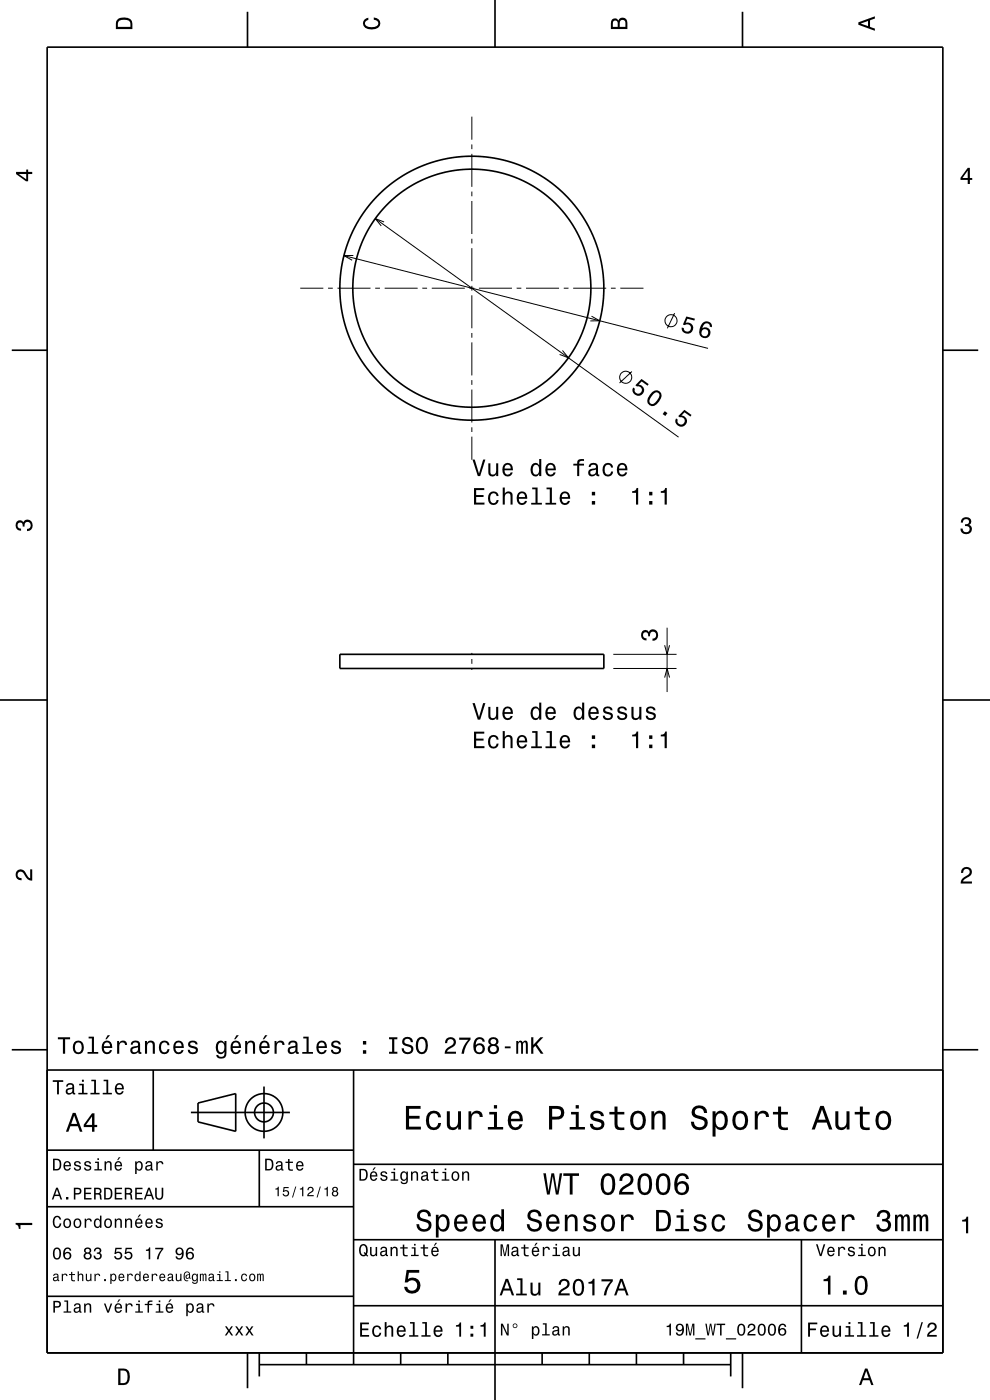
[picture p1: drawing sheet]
<svg xmlns="http://www.w3.org/2000/svg" width="210mm" height="297mm" viewBox="0 0 210 297" stroke-linecap="round" stroke-linejoin="round" font-family="sans-serif">
<g fill="none" stroke="#000" stroke-width=".21">
<path d="M100.1 24.7v4.9M100.1 30.6v1M100.1 32.6v7M73 54.2l77.2 19.7M75 54.2h-2l1.7 1M79.6 46.4l64.3 46.3M81.5 47.1l-1.9-.7 1.3 1.5M100.1 40.6v1M100.1 42.6v7M100.1 50.6v1M100.1 52.6v7M63.7 61.1h4.9"/>
<path d="M69.6 61.1h1M71.6 61.1h7M79.6 61.1h1M81.6 61.1h7M89.6 61.1h1M91.6 61.1h7M99.6 61.1h1M100.1 60.6v1M100.1 62.6v7M100.1 70.6v1M100.1 72.6v7M101.6 61.1h7"/>
<path d="M109.6 61.1h1M111.6 61.1h7M119.3 74.4l1.3 1.5-1.9-.7M119.6 61.1h1M121.6 61.1h7M125.5 67.1l1.7 1h-2M129.6 61.1h1M131.6 61.1h4.9M134 78.8l-2.6 2.5M143.1 66.4l-1.5 3.2M100.1 80.6v1M100.1 82.6v7"/>
<path d="M100.1 90.6v1M100.1 92.6v4.9M100.1 138.5v.3M100.1 139.8v1M130.1 138.8h13.4M141 136.9l.5 1.9 .5-1.9M141.5 133.2v13.6M100.1 141.8v.3M130.1 141.8h13.4M141 143.7l.5-1.9 .5 1.9"/>
<circle cx="142.3" cy="68" r="1.28"/>
<circle cx="132.7" cy="80" r="1.28"/>
</g>
<g fill="none" stroke="#000" stroke-width=".35">
<path d="M10 10h190v277h-190zM52.5 2.5v7.5M105 0v10M157.5 2.5v7.5M2.5 74.3h7.5M200 74.3h7.5M72.1 138.8h56v3h-56zM0 148.5h10M200 148.5h10M2.5 222.7h7.5M10 227h190M32.5 227v17"/>
<path d="M40.5 236h21M42 234l8-2v8l-8-2zM56 230.5v11M75 227v62.5M200 222.7h7.5M10 244h65M10 256h65M55 244v12M75 247h125M10 275h65M75 277h125M75 263h125"/>
<path d="M105 263v34M170 263v24M52.5 287v7.5M55 289.5h100M55 287v5M65 287v2.5M85 287v2.5M95 287v2.5M115 287v2.5M125 287v2.5M135 287v2.5M145 287v2.5"/>
<path d="M155 287v5M157.5 287v7.5"/>
<circle cx="100.1" cy="61.1" r="28"/>
<circle cx="100.1" cy="61.1" r="25.3"/>
<circle cx="56" cy="236" r="2"/>
<circle cx="56" cy="236" r="4"/>
</g>
<g fill="#000">
<path d="M25 4a2.2 2.2 0 0 0-.4 2.2h3.5v-1.2a1.42 1.42 0 0 0-1.8-1.3zM25.3 4.4a2.13 2.13 0 0 1 2.3 .3l.1 1h-2.7l.1-1z" fill-rule="evenodd"/>
<path d="M77.3 4.2l.8-.4v.4a.7 .7 0 0 0-.7 .5 .7 .7 0 0 0 .4 .8 1.7 1.7 0 0 0 2.5-.5 .9 .9 0 0 0-1-.8v-.5a1.24 1.24 0 0 1 1.4 1.1 1.24 1.24 0 0 1-1.1 1.4 2.22 2.22 0 0 1-2.5-.7l-.1-.5z" fill-rule="evenodd"/>
<path d="M129.8 4.2l-.2 .7v1.3h3.5v-1.4a.98 .98 0 0 0-.8-1 .98 .98 0 0 0-1.1 .6 .83 .83 0 0 0-1.4-.2zM130.1 4.5a.54 .54 0 0 1 .7-.1 .54 .54 0 0 1 .2 .6v.7h-1zM131.6 4.4a.62 .62 0 0 1 .7-.1 .62 .62 0 0 1 .4 .6v.8h-1.2z" fill-rule="evenodd"/>
<path d="M182.1 4.7v.6l3.5 1.2v-.4l-1-.4v-1.4l1-.4v-.4zM182.6 5l1.5-.5v1z" fill-rule="evenodd"/>
<path d="M3.4 36.5v.4l2.1 1.6h.5v-1.6h.8v-.4h-.8v-.5h-.4v.5zM4 36.9h1.6v1.1z" fill-rule="evenodd"/>
<path d="M205.3 35.6l-1.6 2.1v.5h1.6v.8h.4v-.8h.5v-.4h-.5v-2.2zM205.3 36.2v1.6h-1.1z" fill-rule="evenodd"/>
<path d="M145.6 67.1l-.7 1.8 .3 .1a.79 .79 0 0 1 1.2 .1 .79 .79 0 0 1-.2 1.1 .79 .79 0 0 1-1.1-.3v-.3l-.5-.1a1.21 1.21 0 0 0 1.2 1.4 1.21 1.21 0 0 0 1.2-1.4 1.21 1.21 0 0 0-1.6-1l.4-.9 1.5 .4 .1-.4zM149.1 68.5l-.4 .5a1.75 1.75 0 0 0 .5 2.7 1.15 1.15 0 0 0 1.5-1.2 1.15 1.15 0 0 0-1.7-.9 1.03 1.03 0 0 1 1.1-1 .58 .58 0 0 1 .5 .7l.4 .1a1.14 1.14 0 0 0-.6-1.1 1.14 1.14 0 0 0-1.3 .2zM148.7 70.6a.75 .75 0 0 1 1.5 0 .75 .75 0 0 1-1.5 0z" fill-rule="evenodd"/>
<path d="M100.2 97.5l1.2 3.5h.5l1.1-3.5h-.5l-.9 3-.9-3zM103.6 98.3v1.8a.89 .89 0 0 0 .6 1 .89 .89 0 0 0 1.1-.5v.4h.4v-2.7h-.5v1.6a.65 .65 0 0 1-.3 .7 .65 .65 0 0 1-.9-.3v-2zM106.9 98.6a1.54 1.54 0 0 0 .8 2.5 1.06 1.06 0 0 0 1.1-.9h-.5l-.2 .4-.4 .1a.76 .76 0 0 1-.7-.9h1.8a1.16 1.16 0 0 0-.5-1.4 1.16 1.16 0 0 0-1.4 .2zM107.2 98.8a.66 .66 0 0 1 .8-.1 .66 .66 0 0 1 .3 .7h-1.3zM112.8 98.6a1.57 1.57 0 0 0 .8 2.5l.4-.1 .4-.4v.4h.4v-3.6h-.4v1.3a.89 .89 0 0 0-1.6-.1zM113.2 98.9a.62 .62 0 0 1 .7-.3 .62 .62 0 0 1 .4 .6 1.12 1.12 0 0 1-.6 1.5 1.19 1.19 0 0 1-.5-1.8zM116 98.6a1.54 1.54 0 0 0 .8 2.5 1.05 1.05 0 0 0 1.1-.9h-.5l-.2 .4-.4 .1a.76 .76 0 0 1-.7-.9h1.8a1.16 1.16 0 0 0-.5-1.4 1.16 1.16 0 0 0-1.4 .2zM116.3 98.8a.66 .66 0 0 1 .8-.1 .66 .66 0 0 1 .3 .7h-1.3zM121.6 98.4v.4h.8v2.2h.5v-2.2h1v-.4h-1v-.4l.3-.2h.7v-.4a1.04 1.04 0 0 0-1.5 .7v.3zM125.1 98.4l-.2 .7h.4a.55 .55 0 0 1 .6-.6 .55 .55 0 0 1 .4 .8l-.2 .1a1 1 0 0 0-1 .2 1 1 0 0 0-.3 1 .94 .94 0 0 0 1.7 0l.1 .4h.5v-.3l-.2-.1v-.2v-1.4a1.02 1.02 0 0 0-.7-.8 1.02 1.02 0 0 0-1.1 .2zM125.3 99.9l1.1-.3a.77 .77 0 0 1-.2 .9 .77 .77 0 0 1-.9 .1l-.1-.4zM128.1 98.6a1.53 1.53 0 0 0 .9 2.5 1.05 1.05 0 0 0 1.1-1.1h-.5a.67 .67 0 0 1-.6 .7 .67 .67 0 0 1-.7-.6 1.12 1.12 0 0 1 .7-1.5 .59 .59 0 0 1 .6 .6h.5a1.09 1.09 0 0 0-.8-1 1.09 1.09 0 0 0-1.2 .4zM131.2 98.6a1.54 1.54 0 0 0 .8 2.5 1.05 1.05 0 0 0 1-.9h-.4l-.2 .4-.4 .1a.76 .76 0 0 1-.7-.9h1.8a1.16 1.16 0 0 0-.5-1.4 1.16 1.16 0 0 0-1.4 .2zM131.5 98.8a.66 .66 0 0 1 .8-.1 .66 .66 0 0 1 .3 .7h-1.3z" fill-rule="evenodd"/>
<path d="M136.1 80.4l-1.3 1.3 .3 .3a.8 .8 0 0 1 1.1 .5 .8 .8 0 0 1-.8 1 .8 .8 0 0 1-.7-1l-.4-.3a1.21 1.21 0 0 0 .6 1.7 1.21 1.21 0 0 0 1.6-.8 1.21 1.21 0 0 0-1.1-1.5l.7-.7 1.3 .9 .2-.3zM138.4 83.2a2.29 2.29 0 0 0-1 2.3 1.14 1.14 0 0 0 1.9 .3 2.31 2.31 0 0 0 .9-2.4 1.14 1.14 0 0 0-1.8-.2zM138.6 83.6l.4-.3a.63 .63 0 0 1 .6 0 .63 .63 0 0 1 .3 .7 2.75 2.75 0 0 1-1.6 1.7l-.5-.4a2.16 2.16 0 0 1 .8-1.7zM141 87.2l-.4 .6 .5 .5 .5-.7zM145.2 86.9l-1.3 1.4 .3 .2a.8 .8 0 0 1 1.1 .6 .8 .8 0 0 1-.8 .9 .8 .8 0 0 1-.7-1l-.4-.2a1.21 1.21 0 0 0 .6 1.7 1.21 1.21 0 0 0 1.6-.9 1.21 1.21 0 0 0-1.1-1.4l.7-.7 1.3 .9 .2-.4z" fill-rule="evenodd"/>
<path d="M3.6 110.6a.86 .86 0 0 1 1.4 .2 1.06 1.06 0 0 1 1.2-.5 1.06 1.06 0 0 1 .7 1.2 1.1 1.1 0 0 1-1.2 1.2v-.5a.71 .71 0 0 0 .8-1 .71 .71 0 0 0-1.3-.1v.6h-.4a.61 .61 0 0 0-.3-.8 .61 .61 0 0 0-.8 .3 .61 .61 0 0 0 .2 .8l.6 .1v.5a1.15 1.15 0 0 1-1.2-.7 1.15 1.15 0 0 1 .3-1.3z" fill-rule="evenodd"/>
<path d="M100.5 103.5v3.5h2.3v-.4h-1.8v-1.2h1.6v-.4h-1.6v-1h1.7v-.5zM103.8 104.6a1.53 1.53 0 0 0 .9 2.5 1.06 1.06 0 0 0 1.1-1h-.5a.67 .67 0 0 1-.6 .6 .67 .67 0 0 1-.7-.6 1.11 1.11 0 0 1 .7-1.5 .59 .59 0 0 1 .6 .6h.5a1.09 1.09 0 0 0-.8-.9 1.09 1.09 0 0 0-1.2 .3zM106.6 103.4v3.6h.5v-1.5a.63 .63 0 0 1 .5-.9 .63 .63 0 0 1 .7 .8v1.6h.4v-1.7a.88 .88 0 0 0-.6-1 .88 .88 0 0 0-1 .4v-1.3zM109.9 104.6a1.54 1.54 0 0 0 .8 2.5 1.07 1.07 0 0 0 1.1-.8h-.4l-.3 .3-.3 .1a.76 .76 0 0 1-.7-.9h1.7a1.16 1.16 0 0 0-.5-1.3 1.16 1.16 0 0 0-1.4 .1zM110.3 104.8a.66 .66 0 0 1 .7-.1 .66 .66 0 0 1 .4 .7h-1.3zM112.9 103.4v.4h.7v2.9h-.9v.3h2.2v-.3h-.9v-3.3zM115.9 103.4v.4h.7v2.9h-.9v.3h2.3v-.3h-.9v-3.3zM119 104.6a1.55 1.55 0 0 0 .8 2.5 1.07 1.07 0 0 0 1.1-.8h-.4l-.3 .3-.3 .1a.76 .76 0 0 1-.7-.9h1.7a1.17 1.17 0 0 0-.4-1.4 1.17 1.17 0 0 0-1.5 .2zM119.4 104.8a.66 .66 0 0 1 .8-.1 .66 .66 0 0 1 .3 .7h-1.3zM125.5 106.3v.7h.7v-.7zM125.5 104.3v.8h.7v-.8z" fill-rule="evenodd"/>
<path d="M134.1 104.2v.4h.8v2.4h.5v-3.5h-.4a.77 .77 0 0 1-.9 .7zM137.7 106.3v.7h.7v-.7zM137.7 104.3v.8h.7v-.8zM140.2 104.2v.4h.8v2.4h.4v-3.5h-.3a.77 .77 0 0 1-.9 .7z" fill-rule="evenodd"/>
<path d="M204.1 110a1.08 1.08 0 0 1 1.4-.2 1.08 1.08 0 0 1 .4 1.3l-.3 .3a1.06 1.06 0 0 1 .5 1.2 1.06 1.06 0 0 1-1.2 .7 1.1 1.1 0 0 1-1.2-1.2h.5a.71 .71 0 0 0 1 .8 .71 .71 0 0 0 .1-1.3h-.6v-.4a.61 .61 0 0 0 .8-.3 .61 .61 0 0 0-.2-.8 .61 .61 0 0 0-.9 .2l-.1 .6h-.5z" fill-rule="evenodd"/>
<path d="M136.2 133.9a.86 .86 0 0 1 1.4 .2 1.06 1.06 0 0 1 1.3-.5 1.06 1.06 0 0 1 .7 1.2 1.1 1.1 0 0 1-1.2 1.1v-.4a.71 .71 0 0 0 .8-1 .71 .71 0 0 0-1.3-.1v.6h-.4a.61 .61 0 0 0-.3-.8 .61 .61 0 0 0-.8 .2 .61 .61 0 0 0 .2 .8l.5 .2v.5a1.15 1.15 0 0 1-1.1-.7 1.15 1.15 0 0 1 .2-1.3z" fill-rule="evenodd"/>
<path d="M100.5 155.2v3.5h2.3v-.4h-1.8v-1.2h1.6v-.4h-1.6v-1.1h1.7v-.4zM103.8 156.3a1.53 1.53 0 0 0 .9 2.5 1.05 1.05 0 0 0 1.1-1.1h-.5a.67 .67 0 0 1-.6 .7 .67 .67 0 0 1-.7-.6 1.12 1.12 0 0 1 .7-1.5 .6 .6 0 0 1 .6 .6h.5a1.09 1.09 0 0 0-.8-1 1.09 1.09 0 0 0-1.2 .4zM106.6 155.1v3.6h.5v-1.5a.63 .63 0 0 1 .4-.8 .63 .63 0 0 1 .8 .3v2h.4v-1.8a.88 .88 0 0 0-.6-.9 .88 .88 0 0 0-1 .4v-1.3zM109.9 156.3a1.54 1.54 0 0 0 .8 2.5 1.06 1.06 0 0 0 1.1-.9h-.4l-.3 .4-.3 .1a.75 .75 0 0 1-.7-.9h1.7a1.16 1.16 0 0 0-.5-1.4 1.16 1.16 0 0 0-1.4 .2zM110.3 156.5a.66 .66 0 0 1 .7-.1 .66 .66 0 0 1 .4 .7h-1.3zM112.9 155.1v.4h.7v2.8h-.9v.4h2.2v-.4h-.9v-3.2zM115.9 155.1v.4h.7v2.8h-.9v.4h2.3v-.4h-.9v-3.2zM119 156.3a1.54 1.54 0 0 0 .8 2.5 1.06 1.06 0 0 0 1.1-.9h-.4l-.3 .4-.3 .1a.75 .75 0 0 1-.7-.9h1.7a1.17 1.17 0 0 0-.4-1.4 1.17 1.17 0 0 0-1.5 .2zM119.4 156.5a.66 .66 0 0 1 .8-.1 .66 .66 0 0 1 .3 .7h-1.3zM125.5 158v.7h.7v-.7zM125.5 156v.8h.7v-.8z" fill-rule="evenodd"/>
<path d="M100.2 149.2l1.2 3.5h.5l1.1-3.5h-.5l-.9 2.9-.9-2.9zM103.6 150v1.7a.89 .89 0 0 0 .6 1 .89 .89 0 0 0 1.1-.4v.4h.4v-2.7h-.5v1.5a.65 .65 0 0 1-.3 .8 .65 .65 0 0 1-.9-.3v-2zM106.9 150.2a1.54 1.54 0 0 0 .8 2.6 1.06 1.06 0 0 0 1.1-.9h-.5l-.2 .3-.4 .2a.76 .76 0 0 1-.7-1h1.8a1.16 1.16 0 0 0-.5-1.3 1.16 1.16 0 0 0-1.4 .1zM107.2 150.5a.66 .66 0 0 1 .8-.2 .66 .66 0 0 1 .3 .8h-1.3zM112.8 150.2a1.58 1.58 0 0 0 .8 2.6l.4-.2 .4-.4v.5h.4v-3.7h-.4v1.4a.89 .89 0 0 0-1.6-.2zM113.2 150.5a.62 .62 0 0 1 .7-.2 .62 .62 0 0 1 .4 .6 1.11 1.11 0 0 1-.6 1.5 1.19 1.19 0 0 1-.5-1.9zM116 150.2a1.54 1.54 0 0 0 .8 2.6 1.05 1.05 0 0 0 1.1-.9h-.5l-.2 .3-.4 .2a.76 .76 0 0 1-.7-1h1.8a1.16 1.16 0 0 0-.5-1.3 1.16 1.16 0 0 0-1.4 .1zM116.3 150.5a.66 .66 0 0 1 .8-.2 .66 .66 0 0 1 .3 .8h-1.3zM121.9 150.2a1.58 1.58 0 0 0 .8 2.6l.5-.2 .3-.4v.5h.4v-3.7h-.4v1.4a.89 .89 0 0 0-1.6-.2zM122.3 150.5a.62 .62 0 0 1 .7-.2 .62 .62 0 0 1 .4 .6 1.11 1.11 0 0 1-.6 1.5 1.19 1.19 0 0 1-.5-1.9zM125.1 150.2a1.54 1.54 0 0 0 .8 2.6 1.06 1.06 0 0 0 1.1-.9h-.5l-.2 .3-.4 .2a.76 .76 0 0 1-.7-1h1.8a1.16 1.16 0 0 0-.5-1.3 1.16 1.16 0 0 0-1.4 .1zM125.4 150.5a.66 .66 0 0 1 .8-.2 .66 .66 0 0 1 .4 .8h-1.4zM128.2 150.1a.76 .76 0 0 0-.2 .8 .76 .76 0 0 0 .7 .5l.9 .4a.63 .63 0 0 1-.7 .6 .63 .63 0 0 1-.6-.6h-.4a1.07 1.07 0 0 0 1.2 1 1.07 1.07 0 0 0 .9-1.2l-.4-.4-1.1-.3a.54 .54 0 0 1 .4-.7 .54 .54 0 0 1 .6 .5h.4a1.03 1.03 0 0 0-.7-.9 1.03 1.03 0 0 0-1 .3zM131.2 150.1a.75 .75 0 0 0-.2 .8 .75 .75 0 0 0 .7 .5l.9 .4a.63 .63 0 0 1-.6 .6 .63 .63 0 0 1-.7-.6h-.4a1.07 1.07 0 0 0 1.2 1 1.07 1.07 0 0 0 .9-1.2l-.4-.4-1.1-.3a.53 .53 0 0 1 .4-.7 .53 .53 0 0 1 .6 .5h.5a1.03 1.03 0 0 0-.7-.9 1.03 1.03 0 0 0-1.1 .3zM133.9 150v1.7a.89 .89 0 0 0 .7 1 .89 .89 0 0 0 1-.4v.4h.4v-2.7h-.4v1.5a.65 .65 0 0 1-.4 .8 .65 .65 0 0 1-.8-.3v-2zM137.3 150.1a.76 .76 0 0 0-.2 .8 .76 .76 0 0 0 .7 .5l.9 .4a.63 .63 0 0 1-.6 .6 .63 .63 0 0 1-.7-.6h-.4a1.07 1.07 0 0 0 1.2 1 1.07 1.07 0 0 0 .9-1.2l-.4-.4-1.1-.3a.54 .54 0 0 1 .4-.7 .54 .54 0 0 1 .6 .5h.5a1.03 1.03 0 0 0-.7-.9 1.03 1.03 0 0 0-1.1 .3z" fill-rule="evenodd"/>
<path d="M134.1 155.9v.3h.8v2.5h.5v-3.5h-.4a.77 .77 0 0 1-.9 .7zM137.7 158v.7h.7v-.7zM137.7 156v.8h.7v-.8zM140.2 155.9v.3h.8v2.5h.4v-3.5h-.3a.77 .77 0 0 1-.9 .7z" fill-rule="evenodd"/>
<path d="M3.6 184.7a1.22 1.22 0 0 1 2 .8l.4 .5 .4 .3v-1.9h.4v2.4a1.8 1.8 0 0 1-1.7-1.4 .71 .71 0 0 0-.9-.5 .71 .71 0 0 0-.5 .9 .71 .71 0 0 0 .9 .5v.4a1.19 1.19 0 0 1-1.2-.6 1.19 1.19 0 0 1 .2-1.4z" fill-rule="evenodd"/>
<path d="M204.2 184.2a1.18 1.18 0 0 1 1.9 .3 1.18 1.18 0 0 1-1 1.7l-.5 .4-.3 .4h1.9v.4h-2.4a1.81 1.81 0 0 1 1.4-1.7 .71 .71 0 0 0 .5-.9 .71 .71 0 0 0-.9-.5 .71 .71 0 0 0-.5 .9h-.5z" fill-rule="evenodd"/>
<path d="M11.2 229.2v.3h.9v2.7h.4v-2.7h.9v-.3zM14.3 230l-.3 .5h.4a.47 .47 0 0 1 .6-.4 .47 .47 0 0 1 .3 .6l-.2 .1a.84 .84 0 0 0-1 .2 .84 .84 0 0 0 0 1.1 .9 .9 0 0 0 1.3-.2l.1 .2 .5 .1v-.3l-.3-.1v-.1v-1.2a.87 .87 0 0 0-.6-.7 .87 .87 0 0 0-.8 .2zM14.4 231.3l.9-.3a.66 .66 0 0 1-.1 .7 .66 .66 0 0 1-.8 .1zM16.8 229.9v.3h.6v1.6h-.8v.4h2v-.4h-.8v-1.9zM17.4 229.1v.4h.4v-.4zM19.4 229.1v.3h.6v2.4h-.8v.4h1.9v-.4h-.7v-2.7zM22 229.1v.3h.6v2.4h-.8v.4h1.9v-.4h-.7v-2.7zM24.6 230.1a1.32 1.32 0 0 0 .7 2.1 .9 .9 0 0 0 .9-.7h-.3l-.2 .3-.4 .1a.65 .65 0 0 1-.5-.8h1.5a1 1 0 0 0-.4-1.2 1 1 0 0 0-1.3 .2zM24.9 230.3a.57 .57 0 0 1 .7-.1 .57 .57 0 0 1 .3 .6h-1.1z" fill-rule="evenodd"/>
<path d="M12.3 220v.5h1v3h.5v-3h1.1v-.5zM15.8 221.1a1.53 1.53 0 0 0 .8 2.5 1.48 1.48 0 0 0 1.2-1.4 1.48 1.48 0 0 0-1.2-1.5l-.5 .1zM16.1 221.4a.67 .67 0 0 1 .7-.2 .67 .67 0 0 1 .5 .5 1.11 1.11 0 0 1-.7 1.5 1.17 1.17 0 0 1-.5-1.8zM18.8 219.9v.4h.7v2.9h-.9v.3h2.2v-.3h-.9v-3.3zM22.8 219.6l-.5 .9h.3l.7-.9zM21.9 221.1a1.54 1.54 0 0 0 .8 2.5 1.06 1.06 0 0 0 1.1-.8h-.5l-.2 .3-.4 .1a.76 .76 0 0 1-.7-.9h1.8a1.16 1.16 0 0 0-.5-1.3 1.16 1.16 0 0 0-1.4 .1zM22.2 221.3a.66 .66 0 0 1 .8-.1 .66 .66 0 0 1 .3 .7h-1.3zM24.8 220.8v2.7h.5v-1.5a.66 .66 0 0 1 .3-.8 .66 .66 0 0 1 .9 .2v.3h.5a.89 .89 0 0 0-.7-.9 .89 .89 0 0 0-1.1 .5v-.5zM28 221l-.3 .6h.4a.55 .55 0 0 1 .7-.5 .55 .55 0 0 1 .4 .8h-.2a1 1 0 0 0-1.1 .2 1 1 0 0 0-.2 1.1 .93 .93 0 0 0 1.6 0l.1 .3 .6 .1v-.4h-.3v-1.6a1.02 1.02 0 0 0-1.7-.6zM28.2 222.5l1.1-.3a.77 .77 0 0 1-.2 .8 .77 .77 0 0 1-.9 .1l-.1-.3zM30.8 220.8v2.7h.4v-1.5a.63 .63 0 0 1 .5-.9 .63 .63 0 0 1 .7 .8v1.6h.5v-1.7a.89 .89 0 0 0-.7-1 .89 .89 0 0 0-1 .5v-.5zM34 221.1a1.53 1.53 0 0 0 .9 2.5 1.06 1.06 0 0 0 1.1-1h-.5a.67 .67 0 0 1-.6 .6 .67 .67 0 0 1-.7-.6 1.11 1.11 0 0 1 .7-1.5 .6 .6 0 0 1 .6 .6h.4a1.09 1.09 0 0 0-.7-.9 1.09 1.09 0 0 0-1.2 .3zM37.1 221.1a1.54 1.54 0 0 0 .7 2.5 1.06 1.06 0 0 0 1.1-.8h-.4l-.2 .3-.4 .1a.76 .76 0 0 1-.7-.9h1.8a1.16 1.16 0 0 0-.5-1.3 1.16 1.16 0 0 0-1.4 .1zM37.4 221.3a.66 .66 0 0 1 .8-.1 .66 .66 0 0 1 .3 .7h-1.3zM40.1 221a.75 .75 0 0 0-.2 .8 .75 .75 0 0 0 .7 .5l.9 .3a.63 .63 0 0 1-.6 .7 .63 .63 0 0 1-.6-.6h-.5a1.07 1.07 0 0 0 1.2 .9 1.07 1.07 0 0 0 .9-1.2l-.4-.3-1.1-.3a.54 .54 0 0 1 .5-.7 .54 .54 0 0 1 .6 .5h.4a1.03 1.03 0 0 0-.7-.9 1.03 1.03 0 0 0-1.1 .3zM46.1 221.1a1.58 1.58 0 0 0 .7 2.5l.5-.1 .3-.4a.73 .73 0 0 1-.3 1 .73 .73 0 0 1-1-.3h-.4a1.1 1.1 0 0 0 1.2 .8 1.1 1.1 0 0 0 .9-1.2v-2.6h-.4v.5l-.3-.4a.9 .9 0 0 0-1.2 .2zM46.4 221.4a.63 .63 0 0 1 .7-.2 .63 .63 0 0 1 .5 .5 1.11 1.11 0 0 1-.7 1.5 1.19 1.19 0 0 1-.5-1.8zM50.2 219.6l-.5 .9h.3l.7-.9zM49.2 221.1a1.54 1.54 0 0 0 .8 2.5 1.06 1.06 0 0 0 1.1-.8h-.5l-.2 .3-.3 .1a.76 .76 0 0 1-.7-.9h1.7a1.17 1.17 0 0 0-.5-1.3 1.17 1.17 0 0 0-1.4 .1zM49.5 221.3a.66 .66 0 0 1 .8-.1 .66 .66 0 0 1 .4 .7h-1.3zM52 220.8v2.7h.4v-1.5a.63 .63 0 0 1 .6-.9 .63 .63 0 0 1 .7 .8v1.6h.4v-1.7a.89 .89 0 0 0-.6-1 .89 .89 0 0 0-1.1 .5v-.5zM56.2 219.6l-.5 .9h.3l.7-.9zM55.3 221.1a1.54 1.54 0 0 0 .8 2.5 1.06 1.06 0 0 0 1.1-.8h-.5l-.2 .3-.4 .1a.76 .76 0 0 1-.7-.9h1.8a1.17 1.17 0 0 0-.5-1.3 1.17 1.17 0 0 0-1.4 .1zM55.6 221.3a.66 .66 0 0 1 .8-.1 .66 .66 0 0 1 .3 .7h-1.3zM58.2 220.8v2.7h.5v-1.5a.66 .66 0 0 1 .3-.8 .66 .66 0 0 1 .9 .2v.3h.5a.89 .89 0 0 0-.7-.9 .89 .89 0 0 0-1.1 .5v-.5zM61.4 221l-.3 .6h.4a.55 .55 0 0 1 .7-.5 .55 .55 0 0 1 .4 .8h-.2a1 1 0 0 0-1.1 .2 1 1 0 0 0-.2 1.1 .93 .93 0 0 0 1.6 0l.1 .3 .6 .1v-.4h-.3v-1.6a1.02 1.02 0 0 0-.7-.9 1.02 1.02 0 0 0-1 .3zM61.6 222.5l1.1-.3a.77 .77 0 0 1-.2 .8 .77 .77 0 0 1-.9 .1l-.1-.3zM64.3 219.9v.4h.7v2.9h-.9v.3h2.3v-.3h-.9v-3.3zM67.4 221.1a1.54 1.54 0 0 0 .8 2.5 1.06 1.06 0 0 0 1.1-.8h-.4l-.3 .3-.3 .1a.76 .76 0 0 1-.7-.9h1.7a1.16 1.16 0 0 0-.4-1.3 1.16 1.16 0 0 0-1.5 .1zM67.8 221.3a.66 .66 0 0 1 .8-.1 .66 .66 0 0 1 .3 .7h-1.3zM70.5 221a.75 .75 0 0 0-.2 .8 .75 .75 0 0 0 .7 .5l.9 .3a.63 .63 0 0 1-.6 .7 .63 .63 0 0 1-.7-.6h-.4a1.07 1.07 0 0 0 1.2 .9 1.07 1.07 0 0 0 .9-1.2l-.4-.3-1.1-.3a.54 .54 0 0 1 .4-.7 .54 .54 0 0 1 .6 .5h.5a1.03 1.03 0 0 0-.7-.9 1.03 1.03 0 0 0-1.1 .3zM77 222.8v.7h.7v-.7zM77 220.8v.8h.7v-.8zM82.5 220v.5h.7v2.6h-.7v.4h1.8v-.4h-.7v-2.6h.7v-.5zM85.6 220.2a.96 .96 0 0 0-.3 1.1 .96 .96 0 0 0 1 .6 .77 .77 0 0 1 .9 .9 .83 .83 0 0 1-1 .4 .83 .83 0 0 1-.6-.8h-.4a1.21 1.21 0 0 0 1.5 1.3 1.21 1.21 0 0 0 .7-1.8l-.8-.4a.71 .71 0 0 1-.8-.6 .7 .7 0 0 1 .7-.5 .7 .7 0 0 1 .6 .7h.5a1.16 1.16 0 0 0-.7-1.1 1.16 1.16 0 0 0-1.3 .2zM88.5 220.4a2.53 2.53 0 0 0 .4 3.1 1.21 1.21 0 0 0 1.8-.9 1.94 1.94 0 0 0-.9-2.6l-.9 .1zM89.1 220.5l.4-.1a1.7 1.7 0 0 1 .3 2.7l-.3 .1a1.69 1.69 0 0 1-.4-2.7zM94.7 220.3l-.3 1h.5a.71 .71 0 0 1 .5-.9 .71 .71 0 0 1 .8 .6 .71 .71 0 0 1-.5 .8 1.81 1.81 0 0 0-1.4 1.7h2.4v-.4h-1.9a2.23 2.23 0 0 1 1.5-1.1 1.13 1.13 0 0 0 .1-1.7 1.13 1.13 0 0 0-1.7 0zM97.4 220.1v.5h1.9a5.2 5.2 0 0 0-1.4 2.9h.5a5.3 5.3 0 0 1 1.4-3v-.4zM100.9 220.3l-.4 .8a1.75 1.75 0 0 0 1.2 2.5 1.15 1.15 0 0 0 1.1-1.5 1.15 1.15 0 0 0-1.9-.4 1.03 1.03 0 0 1 .8-1.3 .58 .58 0 0 1 .7 .6h.4a1.12 1.12 0 0 0-.7-.9 1.12 1.12 0 0 0-1.2 .2zM100.9 222.5a.75 .75 0 0 1 1.5 0 .75 .75 0 0 1-1.5 0zM103.9 220.3a.83 .83 0 0 0 .1 1.4 1.11 1.11 0 0 0-.4 1.5 1.11 1.11 0 0 0 1.6 .4 1.03 1.03 0 0 0 .7-.9 1.03 1.03 0 0 0-.6-1 .89 .89 0 0 0 .4-1.1 .89 .89 0 0 0-1-.6zM103.9 222.6a.75 .75 0 0 1 1.5 0 .75 .75 0 0 1-1.5 0zM104 221a.6 .6 0 0 1 1.2 0 .6 .6 0 0 1-1.2 0zM107.1 222v.4h1.2v-.4zM109.5 220.8v2.7h.4v-2l.2-.3 .3-.1 .1 .3v2.1h.4l.1-2 .3-.4 .2 .1 .1 .4v1.9h.4v-1.8a.69 .69 0 0 0-.6-1l-.5 .4-.2-.3-.3-.1-.5 .4v-.3zM112.7 220v3.5h.4v-1.2l.4-.4 1.2 1.6h.6l-1.4-2 1.3-1.5h-.6l-1.5 1.7v-1.7z" fill-rule="evenodd"/>
<path d="M86.1 234.6v5h3.2v-.6h-2.5v-1.7h2.2v-.6h-2.2v-1.5h2.4v-.6zM90.8 236.2a2.6 2.6 0 0 0 .5 3.4 1.59 1.59 0 0 0 2.3-1.4h-.6a.95 .95 0 0 1-.9 1 .95 .95 0 0 1-1-.9 1.59 1.59 0 0 1 .9-2.1 .86 .86 0 0 1 .9 .8h.7a1.56 1.56 0 0 0-1.1-1.3 1.56 1.56 0 0 0-1.7 .5zM94.8 235.8v2.5a1.27 1.27 0 0 0 .9 1.4 1.27 1.27 0 0 0 1.5-.7v.6h.6v-3.8h-.6v2.2a.92 .92 0 0 1-.6 1.1 .92 .92 0 0 1-1.2-.4v-2.9zM99.4 235.8v3.8h.6v-2.2a.95 .95 0 0 1 .5-1.1 .95 .95 0 0 1 1.2 .3l.1 .4h.6a1.28 1.28 0 0 0-1-1.4 1.28 1.28 0 0 0-1.4 .8v-.6zM103.8 235.9v.5h1v2.7h-1.3v.5h3.2v-.5h-1.3v-3.2zM104.8 234.4v.8h.6v-.8zM108.1 236.2a2.63 2.63 0 0 0 .5 3.4 1.58 1.58 0 0 0 2.2-1.1h-.6l-.3 .5-.5 .2a1.08 1.08 0 0 1-1-1.3h2.5a1.66 1.66 0 0 0-.7-2 1.66 1.66 0 0 0-2.1 .3zM108.6 236.5a.94 .94 0 0 1 1.2-.2 .94 .94 0 0 1 .5 1h-1.9zM116.5 234.6v5h.6v-2.1h.8a1.47 1.47 0 0 0 1.8-1.2 1.47 1.47 0 0 0-1.5-1.7zM117.1 235.2a1.6 1.6 0 0 1 1.8 .5 .86 .86 0 0 1 0 .9 .86 .86 0 0 1-.9 .3h-.9zM121.1 235.9v.5h1v2.7h-1.3v.5h3.3v-.5h-1.3v-3.2zM122.1 234.4v.8h.7v-.8zM125.6 235.9a1.08 1.08 0 0 0-.3 1.2 1.08 1.08 0 0 0 1 .7l1.1 .4a.57 .57 0 0 1 .2 .6 .57 .57 0 0 1-.5 .4 .96 .96 0 0 1-1.4-.8h-.6a1.6 1.6 0 0 0 1.3 1.4 1.6 1.6 0 0 0 1.7-.8 1.13 1.13 0 0 0-1-1.6l-1.1-.3-.2-.4a.87 .87 0 0 1 .9-.5 .87 .87 0 0 1 .8 .6h.6a1.4 1.4 0 0 0-2.1-1.1zM130.4 234.7v1.2h-1.1v.5h1.1v2.6l.2 .4 .4 .3h1.4v-.5a.98 .98 0 0 1-1.4-.5v-2.3h1.4v-.5h-1.4v-1.2zM134.1 236.2a2.56 2.56 0 0 0 .5 3.4 1.72 1.72 0 0 0 1.8-.2 1.72 1.72 0 0 0 .6-1.7 1.7 1.7 0 0 0-.9-1.9 1.7 1.7 0 0 0-2 .4zM134.6 236.6a.96 .96 0 0 1 1-.4 .96 .96 0 0 1 .7 .8 1.59 1.59 0 0 1-1 2.2 1.19 1.19 0 0 1-1-1.5zM138.2 235.8v3.8h.6v-2.2a.97 .97 0 0 1 .5-1.1 .97 .97 0 0 1 1.1 .1l.1 .8v2.4h.7v-2.5a1.27 1.27 0 0 0-.9-1.4 1.27 1.27 0 0 0-1.5 .6v-.5zM147.1 234.9a1.38 1.38 0 0 0-.3 1.5 1.38 1.38 0 0 0 1.3 .9 1.26 1.26 0 0 1 1.4 .9 1.15 1.15 0 0 1-1.3 .9 1.15 1.15 0 0 1-1-1.1h-.7a1.8 1.8 0 0 0 1.7 1.8 1.8 1.8 0 0 0 1.9-1.6 1.45 1.45 0 0 0-1.5-1.4 1.02 1.02 0 0 1-1.2-.9 .99 .99 0 0 1 1.1-.8 .99 .99 0 0 1 .8 1h.7a1.67 1.67 0 0 0-1-1.6 1.67 1.67 0 0 0-1.9 .4zM151.2 235.8v5.3h.6v-2.1a1.32 1.32 0 0 0 1.4 .7 1.32 1.32 0 0 0 1.1-1.1 2.43 2.43 0 0 0-.8-2.8 1.22 1.22 0 0 0-1.7 .5v-.5zM152.1 236.6a.89 .89 0 0 1 .9-.4 .89 .89 0 0 1 .7 .8 1.61 1.61 0 0 1-.9 2.2 1.19 1.19 0 0 1-1-1.5zM155.8 236.2a2.56 2.56 0 0 0 .5 3.4 1.72 1.72 0 0 0 1.8-.2 1.72 1.72 0 0 0 .6-1.7 1.7 1.7 0 0 0-.9-1.9 1.7 1.7 0 0 0-2 .4zM156.3 236.6a.96 .96 0 0 1 1-.4 .96 .96 0 0 1 .7 .8 1.59 1.59 0 0 1-1 2.2 1.19 1.19 0 0 1-1-1.5zM160.1 235.8v3.8h.6v-2.2a.95 .95 0 0 1 .5-1.1 .95 .95 0 0 1 1.2 .3l.1 .4h.6a1.28 1.28 0 0 0-1-1.4 1.28 1.28 0 0 0-1.4 .8v-.6zM165.1 234.7v1.2h-1.1v.5h1.1v2.6l.2 .4 .4 .3h1.4v-.5a.97 .97 0 0 1-1.4-.5v-2.3h1.4v-.5h-1.4v-1.2zM174 234.6l-1.8 5h.6l.6-1.5h2l.5 1.5h.7l-1.9-5zM174.4 235.3l.7 2.2h-1.5zM177.2 235.8v2.5a1.27 1.27 0 0 0 .9 1.4 1.27 1.27 0 0 0 1.5-.7v.6h.6v-3.8h-.6v2.2a.92 .92 0 0 1-.6 1.1 .92 .92 0 0 1-1.1-.4l-.1-2.9zM182.4 234.7v1.2h-1.1v.5h1.1v2.6l.2 .4 .4 .3h1.5v-.5a.97 .97 0 0 1-1.4-.5l-.1-2.3h1.5v-.5h-1.5v-1.2zM186.1 236.2a2.56 2.56 0 0 0 .6 3.4 1.72 1.72 0 0 0 1.8-.2 1.72 1.72 0 0 0 .6-1.7 1.7 1.7 0 0 0-.9-1.9 1.7 1.7 0 0 0-2.1 .4zM186.6 236.6a.96 .96 0 0 1 1-.4 .96 .96 0 0 1 .7 .8 1.59 1.59 0 0 1-.9 2.2 1.19 1.19 0 0 1-1.1-1.5z" fill-rule="evenodd"/>
<path d="M3.3 259.4h3.5v.5h-2.5v.8h-.3a.77 .77 0 0 0-.7-.9z" fill-rule="evenodd"/>
<path d="M11.9 252l-.9 2.5h.3l.3-.8h1l.2 .8h.4l-.9-2.5zM12.1 252.3l.4 1.1h-.8zM14 253.9v.6h.5v-.6zM15.7 252v2.5h.3v-1.1a.96 .96 0 0 0 1.3-.7 .66 .66 0 0 0-.8-.7zM16 252.3h.4a.43 .43 0 0 1 .5 .4 .43 .43 0 0 1-.5 .4h-.4zM17.8 252v2.5h1.6v-.3h-1.2v-.9h1.1v-.3h-1.1v-.7h1.2v-.3zM20 252v2.5h.3v-1.1l.7 .1 .2 1h.4l-.2-1.1-.2-.2a.69 .69 0 0 0 .3-.8 .69 .69 0 0 0-.7-.4zM20.3 252.3h.4a.43 .43 0 0 1 .5 .4 .43 .43 0 0 1-.5 .4h-.4zM22.1 252v2.5h.8a1.37 1.37 0 0 0 .7-2.2 1.56 1.56 0 0 0-1.5-.3zM22.4 252.3a.98 .98 0 0 1 1.2 .7 .98 .98 0 0 1-.7 1.2h-.5zM24.3 252v2.5h1.6v-.3h-1.2v-.9h1.1v-.3h-1.1v-.7h1.2v-.3zM26.5 252v2.5h.3v-1.1l.7 .1 .3 1h.3l-.2-1.1-.2-.2a.69 .69 0 0 0 .3-.8 .69 .69 0 0 0-.7-.4zM26.8 252.3h.4a.43 .43 0 0 1 .5 .4 .43 .43 0 0 1-.5 .4h-.4zM28.7 252v2.5h1.6v-.3h-1.3v-.9h1.1v-.3h-1.1v-.7h1.2v-.3zM31.4 252l-.9 2.5h.3l.3-.8h1l.3 .8h.3l-.9-2.5zM31.6 252.3l.4 1.1h-.8zM32.9 252v1.5a.87 .87 0 0 0 .9 1 .87 .87 0 0 0 .8-1v-1.5h-.3v1.5a.55 .55 0 0 1-.5 .7 .55 .55 0 0 1-.6-.7v-1.5z" fill-rule="evenodd"/>
<path d="M11.3 245.8v2.5h.8a1.37 1.37 0 0 0 .7-2.2 1.56 1.56 0 0 0-1.5-.3zM11.6 246.1a.98 .98 0 0 1 1.1 .7 .98 .98 0 0 1-.6 1.2h-.5zM13.7 246.6a1.04 1.04 0 0 0-.2 1.2 1.04 1.04 0 0 0 1 .5l.5-.5h-.3l-.4 .3a.54 .54 0 0 1-.5-.7h1.3a.83 .83 0 0 0-.4-.9 .83 .83 0 0 0-1 .1zM13.9 246.7l.2-.1a.48 .48 0 0 1 .5 .1 .48 .48 0 0 1 .1 .5h-.9zM15.9 246.5l-.2 .1a.68 .68 0 0 0 .9 .9l.2 .1a.43 .43 0 0 1-.4 .5 .43 .43 0 0 1-.4-.4h-.3a.74 .74 0 0 0 .9 .7 .74 .74 0 0 0 .5-1l-1-.4a.38 .38 0 0 1 .3-.5 .38 .38 0 0 1 .4 .4h.3a.77 .77 0 0 0-1.2-.4zM18 246.5l-.1 .1a.68 .68 0 0 0 .9 .9l.2 .1a.43 .43 0 0 1-.4 .5 .43 .43 0 0 1-.5-.4h-.3a.74 .74 0 0 0 .9 .7 .74 .74 0 0 0 .5-1l-.9-.4a.38 .38 0 0 1 .3-.5 .38 .38 0 0 1 .4 .4h.3a.78 .78 0 0 0-1.3-.4zM20.2 246.4v.3h.5v1.3h-.7v.3h1.6v-.3h-.6v-1.6zM20.7 245.7v.4h.3v-.4zM22.2 246.4v1.9h.3v-1.1a.45 .45 0 0 1 .4-.6 .45 .45 0 0 1 .5 .5v1.2h.3v-1.3a.63 .63 0 0 0-.5-.7 .63 .63 0 0 0-.7 .4v-.3zM25.2 245.5l-.4 .6h.3l.5-.6zM24.5 246.6a1.04 1.04 0 0 0-.2 1.2 1.04 1.04 0 0 0 1.1 .5l.5-.5h-.4l-.4 .3a.54 .54 0 0 1-.5-.7h1.3a.83 .83 0 0 0-.4-.9 .83 .83 0 0 0-1 .1zM24.8 246.7l.1-.1a.48 .48 0 0 1 .5 .1 .48 .48 0 0 1 .2 .5h-1zM28.7 246.4v2.7h.3v-1.1a.66 .66 0 0 0 .7 .4 .66 .66 0 0 0 .5-.6 .91 .91 0 0 0 0-1.1 .91 .91 0 0 0-1-.3l-.2 .3v-.3zM29.1 246.8a.45 .45 0 0 1 .5-.2 .45 .45 0 0 1 .3 .4l.1 .3a.6 .6 0 0 1-.5 .8 .85 .85 0 0 1-.4-1.3zM31.1 246.5l-.2 .4h.3a.39 .39 0 0 1 .4-.3 .39 .39 0 0 1 .3 .5h-.1a.65 .65 0 0 0-1 .4 .65 .65 0 0 0 .6 .9l.6-.3 .1 .2h.4v-.2l-.2-.1v-1.1a.72 .72 0 0 0-.5-.6 .72 .72 0 0 0-.7 .2zM31.2 247.6l.8-.3a.55 .55 0 0 1-.2 .6 .55 .55 0 0 1-.6 .1zM33.1 246.4v1.9h.4v-1.1a.47 .47 0 0 1 .2-.6 .47 .47 0 0 1 .6 .2v.2h.4a.64 .64 0 0 0-.5-.7 .64 .64 0 0 0-.8 .4v-.3z" fill-rule="evenodd"/>
<path d="M11.4 258.2a1.45 1.45 0 0 0 .7 2.3 .94 .94 0 0 0 .9-1h-.3a.59 .59 0 0 1-.8 .7 1.3 1.3 0 0 1 .2-2l.3 .1 .2 .4h.4a.85 .85 0 0 0-.6-.8 .85 .85 0 0 0-1 .3zM13.6 258.7a1.04 1.04 0 0 0-.1 1.3 1.04 1.04 0 0 0 1.1 .5 1.04 1.04 0 0 0 .5-1.3 1.04 1.04 0 0 0-1.2-.7zM13.9 258.9a.48 .48 0 0 1 .5-.1 .48 .48 0 0 1 .3 .4 .66 .66 0 0 1 0 .7 .66 .66 0 0 1-.7 .3 .97 .97 0 0 1-.1-1.3zM15.8 258.7a1.04 1.04 0 0 0-.2 1.3 1.04 1.04 0 0 0 1.2 .5 1.04 1.04 0 0 0 .5-1.3 1.04 1.04 0 0 0-1.2-.7zM16 258.9a.48 .48 0 0 1 .6-.1 .48 .48 0 0 1 .3 .4 .66 .66 0 0 1 0 .7 .66 .66 0 0 1-.7 .3 .97 .97 0 0 1-.2-1.3zM18 258.5v2h.3v-1.1a.47 .47 0 0 1 .2-.6 .47 .47 0 0 1 .6 .2l.1 .1h.3a.64 .64 0 0 0-.5-.6 .64 .64 0 0 0-.7 .4v-.4zM20.1 258.7a1.07 1.07 0 0 0-.2 1.1 1.07 1.07 0 0 0 .9 .7l.4-.3v.3h.3v-2.6h-.3v.9a.64 .64 0 0 0-1.1-.1zM20.4 258.9a.44 .44 0 0 1 .4-.1 .44 .44 0 0 1 .4 .4 .65 .65 0 0 1 0 .7 .65 .65 0 0 1-.7 .3 .98 .98 0 0 1-.1-1.3zM22.3 258.7a1.04 1.04 0 0 0-.1 1.3 1.04 1.04 0 0 0 1.1 .5 1.04 1.04 0 0 0 .5-1.3 1.04 1.04 0 0 0-1.2-.7zM22.5 258.9a.48 .48 0 0 1 .6-.1 .48 .48 0 0 1 .3 .4 .66 .66 0 0 1 0 .7 .66 .66 0 0 1-.7 .3 .97 .97 0 0 1-.2-1.3zM24.3 258.5v2h.4v-1.1a.45 .45 0 0 1 .3-.7 .45 .45 0 0 1 .5 .6v1.2h.4v-1.3a.63 .63 0 0 0-.5-.7 .63 .63 0 0 0-.7 .3v-.3zM26.5 258.5v2h.3v-1.1a.45 .45 0 0 1 .4-.7 .45 .45 0 0 1 .5 .6v1.2h.3v-1.3a.63 .63 0 0 0-.4-.7 .63 .63 0 0 0-.8 .3v-.3zM29.5 257.7l-.3 .6h.2l.5-.6zM28.9 258.7a1.04 1.04 0 0 0-.2 1.2 1.04 1.04 0 0 0 1 .6l.5-.6h-.3l-.4 .4a.54 .54 0 0 1-.5-.7h1.2a.83 .83 0 0 0-.3-1 .83 .83 0 0 0-1 .1zM29.1 258.9l.1-.1a.48 .48 0 0 1 .5 .1 .48 .48 0 0 1 .2 .4h-.9zM31 258.7a1.04 1.04 0 0 0-.2 1.2 1.04 1.04 0 0 0 1.1 .6l.5-.6h-.3a.49 .49 0 0 1-.7 .3 .49 .49 0 0 1-.3-.6h1.3a.83 .83 0 0 0-.3-1 .83 .83 0 0 0-1.1 .1zM31.3 258.9l.1-.1a.48 .48 0 0 1 .5 .1 .48 .48 0 0 1 .2 .4h-1zM33.2 258.6l-.1 .2a.69 .69 0 0 0 .8 .9l.3 .1a.43 .43 0 0 1-.4 .5 .43 .43 0 0 1-.5-.4h-.3a.74 .74 0 0 0 .9 .7 .74 .74 0 0 0 .5-1.1l-1-.3a.38 .38 0 0 1 .3-.5 .38 .38 0 0 1 .5 .3h.3a.78 .78 0 0 0-1.3-.4z" fill-rule="evenodd"/>
<path d="M15.4 236.1l-1.4 4h.5l.4-1.2h1.6l.5 1.2h.5l-1.5-4zM15.7 236.7l.7 1.7h-1.3zM19.5 236.2l-1.7 2.4v.5h1.7v1h.5v-1h.6v-.5h-.6v-2.4zM19.5 236.9v1.7h-1.3z" fill-rule="evenodd"/>
<path d="M56.2 245.8v2.5h.9a1.37 1.37 0 0 0 .7-2.2 1.55 1.55 0 0 0-1.6-.3zM56.6 246.1a.98 .98 0 0 1 1.1 .7 .98 .98 0 0 1-.6 1.2h-.5zM58.7 246.5l-.2 .4h.3a.39 .39 0 0 1 .5-.3 .39 .39 0 0 1 .3 .5h-.2a.65 .65 0 0 0-.9 .4 .65 .65 0 0 0 .5 .9l.7-.3v.2h.4v-.2l-.1-.1-.1-1.1a.72 .72 0 0 0-.4-.6 .72 .72 0 0 0-.8 .2zM58.8 247.6l.8-.3a.55 .55 0 0 1-.1 .6 .55 .55 0 0 1-.7 .1zM61.1 245.9v.5h-.5v.3h.5v1.3a.75 .75 0 0 0 1 .4v-.3l-.6-.1-.1-.4v-.9h.7v-.3h-.7v-.5zM63 246.6a1.04 1.04 0 0 0-.2 1.2 1.04 1.04 0 0 0 1.1 .5l.5-.5h-.4l-.4 .3a.54 .54 0 0 1-.5-.7h1.3a.83 .83 0 0 0-.4-.9 .83 .83 0 0 0-1 .1zM63.3 246.7l.1-.1a.47 .47 0 0 1 .5 .1 .47 .47 0 0 1 .2 .5h-1z" fill-rule="evenodd"/>
<path d="M58.4 252.1v.3h.5v1.4h.2v-2zM60.2 251.8l-.2 1.1h.2a.46 .46 0 0 1 .7-.2 .46 .46 0 0 1 0 .8 .46 .46 0 0 1-.7-.2h-.3a.69 .69 0 0 0 .9 .6 .69 .69 0 0 0 .5-1 .69 .69 0 0 0-1-.3l.1-.5h.8v-.3zM62.6 251.7l-.7 2.3h.2l.7-2.3zM63.6 252.1v.3h.5v1.4h.2v-2zM65.4 251.9l-.2 .6h.3a.4 .4 0 0 1 .3-.5 .4 .4 0 0 1 .5 .3 .4 .4 0 0 1-.3 .5l-.2 .1a.94 .94 0 0 0-.6 .9h1.3v-.3h-1l.4-.4a.67 .67 0 0 0 .6-1 .67 .67 0 0 0-1.1-.2zM67.8 251.7l-.6 2.3h.2l.6-2.3zM68.8 252.1v.3h.5v1.4h.2v-2zM70.6 251.9l-.1 .5 .2 .3a.62 .62 0 0 0-.1 .9 .62 .62 0 0 0 .9 0 .62 .62 0 0 0-.1-.9 .58 .58 0 0 0 .1-.9 .58 .58 0 0 0-.9 .1zM70.7 253.2a.41 .41 0 0 1 .8 0 .41 .41 0 0 1-.8 0zM70.7 252.3a.35 .35 0 0 1 .7 0 .35 .35 0 0 1-.7 0z" fill-rule="evenodd"/>
<path d="M76.2 248v2.5h.9a1.37 1.37 0 0 0 .7-2.2 1.58 1.58 0 0 0-1.6-.3zM76.6 248.3a.98 .98 0 0 1 1.1 .7 .98 .98 0 0 1-.6 1.2h-.5zM79.4 247.7l-.4 .6h.2l.5-.6zM78.7 248.7a1.04 1.04 0 0 0-.2 1.2 1.04 1.04 0 0 0 1 .6l.5-.6h-.3l-.4 .4a.54 .54 0 0 1-.5-.7h1.3a.83 .83 0 0 0-.4-1 .83 .83 0 0 0-1 .1zM78.9 248.9l.2-.1a.47 .47 0 0 1 .5 .1 .47 .47 0 0 1 .1 .4h-.9zM80.9 248.6l-.2 .2a.69 .69 0 0 0 .9 .9l.2 .1a.43 .43 0 0 1-.4 .5 .43 .43 0 0 1-.4-.4h-.3a.74 .74 0 0 0 .9 .7 .74 .74 0 0 0 .5-1.1l-1-.3a.38 .38 0 0 1 .3-.5 .38 .38 0 0 1 .4 .4l.3-.1a.78 .78 0 0 0-1.2-.4zM83 248.6v.3h.5v1.3h-.7v.3h1.7v-.3h-.7v-1.6zM83.5 247.9v.3h.3v-.3zM85.1 248.7a1.06 1.06 0 0 0-.2 1.1 1.06 1.06 0 0 0 .9 .7l.4-.3a.52 .52 0 0 1-.2 .7 .52 .52 0 0 1-.7-.3h-.3a.78 .78 0 0 0 .9 .6 .78 .78 0 0 0 .6-.8v-1.9h-.3v.3l-.2-.2a.64 .64 0 0 0-.9 .1zM85.4 248.9a.45 .45 0 0 1 .4-.1 .45 .45 0 0 1 .4 .4 .65 .65 0 0 1 0 .7 .65 .65 0 0 1-.7 .3l-.2-.4zM87.2 248.5v2h.3v-1.1a.45 .45 0 0 1 .3-.6 .45 .45 0 0 1 .5 .2l.1 1.5h.3v-1.3a.63 .63 0 0 0-.5-.7 .63 .63 0 0 0-.7 .3v-.3zM89.6 248.6l-.2 .5h.3a.39 .39 0 0 1 .4-.4 .39 .39 0 0 1 .3 .6h-.1a.65 .65 0 0 0-1 .4 .65 .65 0 0 0 .6 .8l.6-.3 .1 .2 .4 .1v-.3h-.2v-1.1a.73 .73 0 0 0-1.2-.5zM89.7 249.7l.8-.2a.55 .55 0 0 1-.2 .6 .55 .55 0 0 1-.6 .1zM91.9 248v.6h-.5v.3h.5l.1 1.3a.75 .75 0 0 0 1 .3v-.3l-.7-.1v-.3v-.9h.7v-.3h-.7v-.6zM93.8 248.6v.3h.5v1.3h-.6v.3h1.6v-.3h-.6v-1.6zM94.3 247.9v.3h.4v-.3zM96 248.7a1.04 1.04 0 0 0-.2 1.3 1.04 1.04 0 0 0 1.2 .5 1.04 1.04 0 0 0 .4-1.3 1.04 1.04 0 0 0-1.2-.7zM96.2 248.9a.48 .48 0 0 1 .5-.1 .48 .48 0 0 1 .4 .4 .66 .66 0 0 1 0 .7 .66 .66 0 0 1-.7 .3 .97 .97 0 0 1-.2-1.3zM98 248.5v2h.3v-1.1a.49 .49 0 0 1 .3-.6 .49 .49 0 0 1 .5 .1l.1 1.6h.3v-1.3a.63 .63 0 0 0-.4-.7 .63 .63 0 0 0-.8 .3v-.3z" fill-rule="evenodd"/>
<path d="M88.9 256.9a1.24 1.24 0 0 0-.4 1.4 1.24 1.24 0 0 0 1.2 .8 .99 .99 0 0 1 1.2 1.2 1.07 1.07 0 0 1-1.2 .4 1.07 1.07 0 0 1-.8-1h-.6a1.62 1.62 0 0 0 1.5 1.6 1.62 1.62 0 0 0 1.7-1.4 1.31 1.31 0 0 0-1.4-1.3 .91 .91 0 0 1-1-.8 .9 .9 0 0 1 .9-.7 .9 .9 0 0 1 .8 .9h.6a1.5 1.5 0 0 0-.9-1.4 1.5 1.5 0 0 0-1.6 .3zM92.5 257.7v4.8h.5v-1.8a1.19 1.19 0 0 0 1.3 .6 1.19 1.19 0 0 0 1-1.1 1.93 1.93 0 0 0-1.3-2.6 1.07 1.07 0 0 0-1 .6v-.5zM93.3 258.4a.8 .8 0 0 1 .9-.3 .8 .8 0 0 1 .5 .8 1.45 1.45 0 0 1-.8 1.9 1.52 1.52 0 0 1-.6-2.4zM96.7 258.1a1.98 1.98 0 0 0 1 3.2 1.36 1.36 0 0 0 1.4-1.1h-.5l-.3 .4-.5 .2a.97 .97 0 0 1-.9-1.2h2.3a1.5 1.5 0 0 0-.7-1.7 1.5 1.5 0 0 0-1.8 .2zM97.1 258.4a.85 .85 0 0 1 1.1-.2 .85 .85 0 0 1 .4 .9h-1.7zM100.6 258.1a1.98 1.98 0 0 0 1 3.2 1.36 1.36 0 0 0 1.4-1.1h-.5l-.3 .4-.5 .2a.98 .98 0 0 1-.9-1.2h2.3a1.5 1.5 0 0 0-.6-1.7 1.5 1.5 0 0 0-1.9 .2zM101 258.4a.85 .85 0 0 1 1.1-.2 .85 .85 0 0 1 .4 .9h-1.7zM104.4 258.1a2.43 2.43 0 0 0 .4 3.1 1.13 1.13 0 0 0 1.5-.5v.5h.6v-4.7h-.6v1.7a1.14 1.14 0 0 0-1.9-.1zM104.8 258.4a.8 .8 0 0 1 .9-.3 .8 .8 0 0 1 .6 .8 1.44 1.44 0 0 1-.9 1.9 1.52 1.52 0 0 1-.6-2.4zM112.3 256.9a1.24 1.24 0 0 0-.4 1.4 1.24 1.24 0 0 0 1.2 .8 .99 .99 0 0 1 1.2 1.2 1.07 1.07 0 0 1-1.2 .4 1.07 1.07 0 0 1-.8-1h-.6a1.62 1.62 0 0 0 1.6 1.6 1.62 1.62 0 0 0 1.7-1.4 1.31 1.31 0 0 0-1.4-1.3 .91 .91 0 0 1-1.1-.8 .9 .9 0 0 1 1-.7 .9 .9 0 0 1 .8 .9h.5a1.5 1.5 0 0 0-.9-1.4 1.5 1.5 0 0 0-1.6 .3zM116.2 258.1a1.98 1.98 0 0 0 1 3.2 1.36 1.36 0 0 0 1.4-1.1h-.5l-.3 .4-.5 .2a.98 .98 0 0 1-.9-1.2h2.3a1.5 1.5 0 0 0-.6-1.7 1.5 1.5 0 0 0-1.9 .2zM116.7 258.4a.85 .85 0 0 1 1-.2 .85 .85 0 0 1 .4 .9h-1.7zM119.8 257.7v3.5h.6v-2a.81 .81 0 0 1 .5-1 .81 .81 0 0 1 1 .4l.1 2.6h.5v-2.3a1.14 1.14 0 0 0-.8-1.3 1.14 1.14 0 0 0-1.3 .6v-.5zM124.1 257.9a.97 .97 0 0 0-.3 1.1 .97 .97 0 0 0 .9 .6l1.1 .3a.51 .51 0 0 1 .1 .5 .51 .51 0 0 1-.5 .4 .86 .86 0 0 1-1.2-.7h-.5a1.42 1.42 0 0 0 1.4 1.2 1.42 1.42 0 0 0 1.4-1.1 1.01 1.01 0 0 0-1.1-1l-.9-.3-.2-.3a.78 .78 0 0 1 .8-.5 .78 .78 0 0 1 .7 .5h.6a1.26 1.26 0 0 0-1.9-.9zM127.9 258.1a1.96 1.96 0 0 0 1.1 3.2 1.95 1.95 0 0 0 1.5-1.6 1.95 1.95 0 0 0-.9-2l-.6-.1-.7 .1zM128.3 258.4a.86 .86 0 0 1 .9-.3 .86 .86 0 0 1 .6 .8 1.43 1.43 0 0 1-.8 1.9 1.51 1.51 0 0 1-.7-2.4zM131.7 257.7v3.5h.6v-2a.85 .85 0 0 1 .5-1 .85 .85 0 0 1 1 .3l.1 .3h.6a1.15 1.15 0 0 0-.9-1.2 1.15 1.15 0 0 0-1.3 .7v-.6zM139.2 256.7v4.5h1.5a1.83 1.83 0 0 0 1.6-2.3 1.78 1.78 0 0 0-1.6-2.2zM139.8 257.2l1.3 .1a2.43 2.43 0 0 1 0 3.2l-1.3 .2zM143.5 257.8v.5h.9v2.4h-1.2v.5h3v-.5h-1.2v-2.9zM144.4 256.5v.7h.6v-.7zM147.5 257.9a.97 .97 0 0 0-.3 1.1 .97 .97 0 0 0 1 .6l1 .3a.51 .51 0 0 1 .1 .5 .51 .51 0 0 1-.4 .4 .86 .86 0 0 1-1.2-.7h-.6a1.42 1.42 0 0 0 1.4 1.2 1.42 1.42 0 0 0 1.4-1.1 1.01 1.01 0 0 0-1.1-1l-.9-.3-.1-.3a.78 .78 0 0 1 .7-.5 .78 .78 0 0 1 .7 .5h.6a1.26 1.26 0 0 0-1.9-.9zM151.3 258.1a1.96 1.96 0 0 0 1.1 3.2 1.36 1.36 0 0 0 1.4-1.4h-.5a.86 .86 0 0 1-.8 .9 .86 .86 0 0 1-.9-.8 1.43 1.43 0 0 1 .8-1.9 .76 .76 0 0 1 .9 .8h.5a1.4 1.4 0 0 0-1-1.3 1.4 1.4 0 0 0-1.5 .5zM159.1 256.9a1.24 1.24 0 0 0-.3 1.4 1.24 1.24 0 0 0 1.2 .8 .99 .99 0 0 1 1.1 1.2 1.07 1.07 0 0 1-1.2 .4 1.07 1.07 0 0 1-.7-1h-.6a1.62 1.62 0 0 0 1.5 1.6 1.62 1.62 0 0 0 1.7-1.4 1.31 1.31 0 0 0-1.4-1.3 .91 .91 0 0 1-1.1-.8 .9 .9 0 0 1 1-.7 .9 .9 0 0 1 .8 .9h.6a1.5 1.5 0 0 0-.9-1.4 1.5 1.5 0 0 0-1.7 .3zM162.7 257.7v4.8h.6v-1.8a1.19 1.19 0 0 0 1.3 .6 1.19 1.19 0 0 0 .9-1.1 1.93 1.93 0 0 0-1.2-2.6 1.06 1.06 0 0 0-1 .6v-.5zM163.5 258.4a.8 .8 0 0 1 .9-.3 .8 .8 0 0 1 .6 .8 1.45 1.45 0 0 1-.8 1.9 1.52 1.52 0 0 1-.7-2.4zM167 257.9l-.2 .3-.1 .5h.5a.71 .71 0 0 1 .9-.7 .71 .71 0 0 1 .5 1l-.3 .1a1.46 1.46 0 0 0-1.8 1.2 .93 .93 0 0 0 1.1 1l.6-.1 .5-.5 .2 .4 .7 .1v-.4l-.3-.1-.1-2.1a1.31 1.31 0 0 0-.8-1 1.31 1.31 0 0 0-1.4 .3zM167.2 259.8l1.5-.4a.99 .99 0 0 1-.3 1.1 .99 .99 0 0 1-1.1 .2l-.2-.5zM170.9 258.1a1.96 1.96 0 0 0 1 3.2 1.37 1.37 0 0 0 1.5-1.4h-.6a.86 .86 0 0 1-.8 .9 .86 .86 0 0 1-.9-.8 1.43 1.43 0 0 1 .9-1.9 .76 .76 0 0 1 .8 .8h.5a1.41 1.41 0 0 0-.9-1.3 1.41 1.41 0 0 0-1.5 .5zM174.8 258.1a1.98 1.98 0 0 0 1 3.2 1.36 1.36 0 0 0 1.4-1.1h-.6l-.3 .4-.4 .2a.98 .98 0 0 1-.9-1.2h2.2a1.5 1.5 0 0 0-.6-1.7 1.5 1.5 0 0 0-1.8 .2zM175.2 258.4a.85 .85 0 0 1 1-.2 .85 .85 0 0 1 .5 .9h-1.7zM178.6 257.7v3.5h.6v-2a.85 .85 0 0 1 .4-1 .85 .85 0 0 1 1.1 .3v.3h.6a1.15 1.15 0 0 0-.9-1.2 1.15 1.15 0 0 0-1.3 .7v-.6zM186.4 257l-.3 .5-.1 .6h.6a.82 .82 0 0 1 .9-1 .82 .82 0 0 1 .5 1.3l-.9 .2v.5a.91 .91 0 0 1 1.3 .9 .91 .91 0 0 1-1.4 .7l-.4-.5-.1-.4h-.6a1.56 1.56 0 0 0 1.7 1.5 1.56 1.56 0 0 0 1.4-1.8l-.2-.3-.5-.4a1.16 1.16 0 0 0 .5-1.5 1.16 1.16 0 0 0-1.4-.6l-.6 .1zM189.9 257.7v3.5h.5v-2.3a.65 .65 0 0 1 .5-.9 .53 .53 0 0 1 .3 .7v2.5h.5v-2.3a.66 .66 0 0 1 .5-.9l.2 .2 .1 .5v2.5h.5v-2.4a.89 .89 0 0 0-.7-1.2l-.4 .1-.3 .4-.2-.4-.4-.1-.4 .1-.2 .4v-.4zM193.8 257.7v3.5h.5v-2.3a.65 .65 0 0 1 .5-.9 .53 .53 0 0 1 .3 .7v2.5h.5v-2.3a.66 .66 0 0 1 .5-.9l.2 .2 .1 .5v2.5h.5v-2.4a.88 .88 0 0 0-.7-1.2l-.4 .1-.3 .4-.2-.4-.4-.1-.4 .1-.2 .4v-.4z" fill-rule="evenodd"/>
<path d="M115.3 248.9l.7 4.5h.6l.6-3.9 .7 3.9h.6l.8-4.5h-.6l-.5 3.8-.7-3.8h-.5l-.7 3.8-.5-3.8zM119.5 248.9v.6h1.4v3.9h.6v-3.9h1.3v-.6zM127.8 249.5a4 4 0 0 0 0 3.5 1.46 1.46 0 0 0 1.6 .5 1.46 1.46 0 0 0 1-1.3 2.97 2.97 0 0 0-.8-3.2l-.6-.1-.7 .1zM128.5 249.5l.5-.1 .4 .1a3.1 3.1 0 0 1 0 3.4l-.4 .1-.5-.1a3.1 3.1 0 0 1 0-3.4zM131.8 249.3l-.3 .5-.1 .7h.6a.91 .91 0 0 1 .6-1.1 .91 .91 0 0 1 1.1 .7 .91 .91 0 0 1-.6 1.1 2.33 2.33 0 0 0-1.8 2.2h3.1v-.5h-2.5a2.21 2.21 0 0 1 1.5-1.3 1.47 1.47 0 0 0 .7-2.2 1.47 1.47 0 0 0-2.3-.1zM135.6 249.5a4 4 0 0 0 0 3.5 1.46 1.46 0 0 0 1.6 .5 1.46 1.46 0 0 0 1-1.3 2.97 2.97 0 0 0-.8-3.2l-.6-.1-.7 .1zM136.3 249.5l.5-.1 .4 .1a3.1 3.1 0 0 1 0 3.4l-.4 .1-.5-.1a3.1 3.1 0 0 1 0-3.4zM139.5 249.5a4 4 0 0 0 0 3.5 1.46 1.46 0 0 0 1.6 .5 1.46 1.46 0 0 0 1-1.3 2.96 2.96 0 0 0-.8-3.2l-.6-.1-.7 .1zM140.2 249.5l.5-.1 .4 .1a3 3 0 0 1 0 3.4l-.4 .1-.5-.1a3 3 0 0 1 0-3.4zM143.7 249.3l-.4 .6a3.8 3.8 0 0 0 .1 3.1 1.52 1.52 0 0 0 2 .4 1.52 1.52 0 0 0 .6-2 1.52 1.52 0 0 0-1.9-.7l-.4 .3a1.32 1.32 0 0 1 1-1.6 .74 .74 0 0 1 .8 .7h.6a1.43 1.43 0 0 0-.9-1.2 1.43 1.43 0 0 0-1.5 .4zM143.6 252.1a.96 .96 0 0 1 1.9 0 .96 .96 0 0 1-1.9 0z" fill-rule="evenodd"/>
<path d="M11.4 265a1.44 1.44 0 0 0 .7 2.2 1.45 1.45 0 0 0 .6-2.2 .79 .79 0 0 0-1.3 0zM11.8 265h.5a1.69 1.69 0 0 1 0 1.9h-.5a1.69 1.69 0 0 1 0-1.9zM13.8 264.8a1.72 1.72 0 0 0 .1 2.3 .83 .83 0 0 0 1.1-.2 .83 .83 0 0 0-.1-1.1 .83 .83 0 0 0-1.2 0 .74 .74 0 0 1 .6-.9l.4 .1 .1 .3h.3a.8 .8 0 0 0-.5-.6 .8 .8 0 0 0-.8 .1zM13.7 266.4a.55 .55 0 0 1 1.1 0 .55 .55 0 0 1-1.1 0zM18 264.8l-.1 .2a.57 .57 0 0 0 .2 .8 .78 .78 0 0 0-.1 1.2 .78 .78 0 0 0 1.2 0 .78 .78 0 0 0-.2-1.2 .68 .68 0 0 0 .2-1 .68 .68 0 0 0-.9-.1zM18.1 266.5a.51 .51 0 0 1 1 0 .51 .51 0 0 1-1 0zM18.2 265.3a.42 .42 0 0 1 .8 0 .42 .42 0 0 1-.8 0zM20.1 264.8l-.2 .7h.3a.44 .44 0 0 1 .3-.6 .44 .44 0 0 1 .5 .2 .44 .44 0 0 1-.1 .6h-.4v.3a.52 .52 0 0 1 .7 .3 .52 .52 0 0 1-.3 .7 .52 .52 0 0 1-.7-.4v-.2h-.3a.84 .84 0 0 0 1 .8 .84 .84 0 0 0 .5-1.3l-.2-.1a.72 .72 0 0 0 0-1.1 .72 .72 0 0 0-1.1 .1zM24.5 264.7l-.2 1.3h.3a.57 .57 0 0 1 .8-.1 .57 .57 0 0 1 0 .9 .57 .57 0 0 1-.9-.3h-.3a.86 .86 0 0 0 1.1 .7 .86 .86 0 0 0 .6-1.1 .86 .86 0 0 0-1.3-.4l.1-.7h1.1v-.3zM26.6 264.7l-.2 1.3h.3a.57 .57 0 0 1 .9-.1 .57 .57 0 0 1 0 .9 .57 .57 0 0 1-.9-.3h-.3a.86 .86 0 0 0 1 .8 .86 .86 0 0 0 .6-1.2 .86 .86 0 0 0-1.2-.4l.1-.7h1.1v-.3zM31 265.1v.3h.5v1.8h.4v-2.6h-.3a.55 .55 0 0 1-.6 .5zM32.9 264.7v.3h1.4a3.7 3.7 0 0 0-1 2.2h.3a3.8 3.8 0 0 1 1-2.2v-.3zM37.5 264.9a.82 .82 0 0 0-.1 1.2 .82 .82 0 0 0 1.2-.1 .73 .73 0 0 1-.6 .9l-.3-.1-.1-.3h-.4a.88 .88 0 0 0 1.1 .7 .88 .88 0 0 0 .7-1.1 1.01 1.01 0 0 0-.3-1.2 1.01 1.01 0 0 0-1.2 0zM37.6 265.5a.53 .53 0 0 1 1 0 .53 .53 0 0 1-1 0zM39.8 264.8a1.72 1.72 0 0 0 .1 2.3 .83 .83 0 0 0 1.1-.2 .83 .83 0 0 0-.1-1.1 .83 .83 0 0 0-1.1 0 .74 .74 0 0 1 .6-.9l.3 .1 .1 .3h.3a.8 .8 0 0 0-.5-.6 .8 .8 0 0 0-.8 .1zM39.7 266.4a.55 .55 0 0 1 1.1 0 .55 .55 0 0 1-1.1 0z" fill-rule="evenodd"/>
<path d="M11.3 276v2.5h.4v-1.1a.96 .96 0 0 0 1.2-.7 .67 .67 0 0 0-.7-.7zM11.7 276.3h.4a.43 .43 0 0 1 .5 .4 .43 .43 0 0 1-.5 .4h-.4zM13.6 275.9v.3h.5v2h-.6v.3h1.6v-.3h-.6v-2.3zM15.9 276.6l-.2 .5h.3a.39 .39 0 0 1 .5-.4 .39 .39 0 0 1 .2 .6h-.1a.65 .65 0 0 0-.9 .4 .65 .65 0 0 0 .5 .8l.6-.3 .1 .2 .4 .1v-.3h-.2v-1.1a.73 .73 0 0 0-1.2-.5zM16 277.7l.8-.2a.55 .55 0 0 1-.2 .6 .55 .55 0 0 1-.6 .1zM17.8 276.5v2h.4v-1.1a.45 .45 0 0 1 .2-.6 .45 .45 0 0 1 .6 .2v1.5h.3v-1.3a.63 .63 0 0 0-.4-.7 .63 .63 0 0 0-.8 .3v-.3zM22 276.5l.8 2h.3l.7-2h-.3l-.6 1.6-.5-1.6zM25.2 275.7l-.4 .6h.3l.5-.6zM24.5 276.7a1.04 1.04 0 0 0-.2 1.2 1.04 1.04 0 0 0 1.1 .6l.5-.6h-.4l-.4 .4a.54 .54 0 0 1-.5-.7h1.3a.83 .83 0 0 0-.4-1 .83 .83 0 0 0-1 .1zM24.8 276.9l.1-.1a.48 .48 0 0 1 .5 .1 .48 .48 0 0 1 .2 .4h-1zM26.6 276.5v2h.4v-1.1a.47 .47 0 0 1 .2-.6 .47 .47 0 0 1 .6 .2v.1h.4a.64 .64 0 0 0-.5-.6 .64 .64 0 0 0-.8 .4v-.4zM28.8 276.6v.3h.5v1.3h-.6v.3h1.6v-.3h-.6v-1.6zM29.3 275.9v.3h.4v-.3zM30.7 276.6v.3h.6v1.6h.3v-1.6h.7v-.3h-.7v-.3l.7-.1v-.3a.68 .68 0 0 0-.7 0 .68 .68 0 0 0-.3 .7zM33.2 276.6v.3h.5v1.3h-.7v.3h1.6v-.3h-.6v-1.6zM33.7 275.9v.3h.3v-.3zM36.1 275.7l-.4 .6h.2l.5-.6zM35.4 276.7a1.04 1.04 0 0 0-.2 1.2 1.04 1.04 0 0 0 1 .6l.5-.6h-.3l-.4 .4a.54 .54 0 0 1-.5-.7h1.2a.83 .83 0 0 0-.3-1 .83 .83 0 0 0-1 .1zM35.6 276.9l.2-.1a.47 .47 0 0 1 .5 .1 .47 .47 0 0 1 .1 .4h-.9zM39.5 276.5v2.7h.3v-1a.66 .66 0 0 0 .7 .3 .66 .66 0 0 0 .6-.6 .91 .91 0 0 0 0-1 .91 .91 0 0 0-1-.3l-.3 .2v-.3zM40 276.9a.45 .45 0 0 1 .5-.1 .45 .45 0 0 1 .3 .4v.3a.6 .6 0 0 1-.5 .8 .84 .84 0 0 1-.3-1.4zM41.9 276.6l-.2 .5h.3a.39 .39 0 0 1 .5-.4 .39 .39 0 0 1 .2 .6h-.1a.65 .65 0 0 0-.9 .4 .65 .65 0 0 0 .5 .8l.6-.3 .1 .2 .4 .1v-.3h-.2v-1.1a.73 .73 0 0 0-1.2-.5zM42 277.7l.8-.2a.55 .55 0 0 1-.1 .6 .55 .55 0 0 1-.7 .1zM44 276.5v2h.3v-1.1a.47 .47 0 0 1 .3-.6 .47 .47 0 0 1 .6 .2v.1h.3a.64 .64 0 0 0-.5-.6 .64 .64 0 0 0-.7 .4v-.4z" fill-rule="evenodd"/>
<path d="M11.4 270.3l-.1 .4h.2a.31 .31 0 0 1 .4-.3 .31 .31 0 0 1 .2 .4 .61 .61 0 0 0-.7 .2 .61 .61 0 0 0-.1 .7 .59 .59 0 0 0 .9-.1v.1l.4 .1-.2-.2v-1a.58 .58 0 0 0-.4-.4 .58 .58 0 0 0-.6 .1zM11.5 271.2l.7-.2v.2a.34 .34 0 0 1-.4 .4 .34 .34 0 0 1-.3-.4zM13.1 270.2v1.6h.3l.1-1.3 .4-.1 .2 .3h.2a.51 .51 0 0 0-.4-.5 .51 .51 0 0 0-.6 .3v-.3zM15.1 269.8v.5h-.5v.2h.5v1a.6 .6 0 0 0 .8 .3v-.2l-.5-.1-.1-.3v-.7h.6v-.2h-.6v-.5zM16.5 269.7v2.1h.2l.1-1.1 .3-.3 .3 .2v1.2h.3v-1a.5 .5 0 0 0-.4-.6 .5 .5 0 0 0-.6 .3v-.8zM18.2 270.2v1a.51 .51 0 0 0 .4 .6 .51 .51 0 0 0 .6-.3v.3h.2v-1.6h-.3v1.1l-.4 .3-.2-.2v-1.2zM20 270.2v1.6h.3l.1-1.3 .4-.1 .2 .3h.3a.51 .51 0 0 0-.4-.5 .51 .51 0 0 0-.6 .3v-.3zM22.1 271.3v.5h.4v-.5zM23.4 270.2v2.2h.3v-.9a.53 .53 0 0 0 .5 .3 .53 .53 0 0 0 .5-.4 .73 .73 0 0 0-.1-.9 .73 .73 0 0 0-.8-.3l-.1 .3v-.3zM23.8 270.6l.1-.2a.56 .56 0 0 1 .5 .6 .56 .56 0 0 1-.5 .6l-.2-.3zM25.3 270.4a.83 .83 0 0 0-.2 .9 .83 .83 0 0 0 .9 .5l.4-.5-.8 .3-.2-.5h1v-.1a.64 .64 0 0 0-.3-.8 .64 .64 0 0 0-.8 .2zM25.5 270.5l.4-.1 .2 .5h-.7zM27 270.2v1.6h.2l.1-1.3 .5-.1 .1 .3h.3a.51 .51 0 0 0-.4-.5 .51 .51 0 0 0-.6 .3v-.3zM28.7 270.4a.85 .85 0 0 0-.2 .9 .85 .85 0 0 0 .8 .5l.3-.3v.3h.2v-2.1h-.2v.8l-.5-.3zM28.9 270.6l.1-.2a.56 .56 0 0 1 .6 .6 .56 .56 0 0 1-.6 .6l-.2-.3zM30.5 270.4a.83 .83 0 0 0-.2 .9 .83 .83 0 0 0 .9 .5l.4-.5-.8 .3-.2-.5h1v-.1a.64 .64 0 0 0-.3-.8 .64 .64 0 0 0-.8 .2zM30.7 270.5l.4-.1 .2 .5h-.7zM32.2 270.2v1.6h.2l.1-1.3 .5-.1 .1 .3h.3a.51 .51 0 0 0-.4-.5 .51 .51 0 0 0-.6 .3v-.3zM34 270.4a.83 .83 0 0 0-.2 .9 .83 .83 0 0 0 .8 .5l.4-.5-.7 .3-.3-.5h1.1v-.1a.64 .64 0 0 0-.4-.8 .64 .64 0 0 0-.7 .2zM34.2 270.5l.4-.1 .2 .5h-.8zM35.7 270.3l-.1 .4h.2a.32 .32 0 0 1 .4-.3 .32 .32 0 0 1 .2 .4 .61 .61 0 0 0-.7 .2 .61 .61 0 0 0-.1 .7 .6 .6 0 0 0 .9-.1v.1l.4 .1-.2-.2v-1a.58 .58 0 0 0-.4-.4 .58 .58 0 0 0-.6 .1zM35.8 271.2l.6-.2v.2a.34 .34 0 0 1-.3 .4 .34 .34 0 0 1-.3-.4zM37.3 270.2v1a.51 .51 0 0 0 .3 .6 .51 .51 0 0 0 .6-.3v.3h.3v-1.6h-.3v1.1l-.4 .3-.3-.2v-1.2zM39.2 269.9a1.51 1.51 0 0 0 .1 1.9h.6v-.2a.49 .49 0 0 1-.7-.4 .96 .96 0 0 1 .5-1.3l.3 .1 .1 .3a.65 .65 0 0 0-.7 .9l.3 .1 .4-.2 .2 .2 .1-.2a1.03 1.03 0 0 0-.9-1.4zM39.6 270.7l.5-.2-.1 .5-.4 .1zM40.8 270.4a.85 .85 0 0 0-.1 .9 .85 .85 0 0 0 .7 .5l.3-.3a.42 .42 0 0 1-.2 .6 .42 .42 0 0 1-.5-.2h-.3a.63 .63 0 0 0 .8 .5 .63 .63 0 0 0 .5-.7v-1.5h-.3v.3l-.4-.3zM41 270.6l.2-.2a.56 .56 0 0 1 .5 .6 .56 .56 0 0 1-.5 .6l-.2-.3zM42.4 270.2v1.6h.2v-1.2l.2-.2 .2 .2v1.2h.2v-1.2l.2-.2 .2 .3v1.1h.2v-1.3l-.2-.3-.4 .2-.3-.2-.3 .2v-.2zM44.4 270.3l-.2 .4h.3a.32 .32 0 0 1 .4-.3 .32 .32 0 0 1 .2 .4 .61 .61 0 0 0-.7 .2 .61 .61 0 0 0-.1 .7 .6 .6 0 0 0 .9-.1v.1l.3 .1-.1-.2v-1a.58 .58 0 0 0-.4-.4 .58 .58 0 0 0-.6 .1zM44.5 271.2l.6-.2v.2a.34 .34 0 0 1-.3 .4 .34 .34 0 0 1-.4-.4zM46.1 270.3v.2h.4v1.1h-.5v.2h1.3v-.2h-.6v-1.3zM46.5 269.7v.3h.3v-.3zM47.8 269.7v.2h.4v1.7h-.5v.2h1.3v-.2h-.5v-1.9zM49.8 271.3v.5h.4v-.5zM51.3 270.4a.83 .83 0 0 0-.1 1 .83 .83 0 0 0 .8 .4l.4-.6h-.2l-.3 .4a.58 .58 0 0 1-.5-.6 .58 .58 0 0 1 .5-.6l.3 .3h.2a.62 .62 0 0 0-.4-.5 .62 .62 0 0 0-.7 .2zM53 270.4a.83 .83 0 0 0-.1 1 .83 .83 0 0 0 .9 .4 .79 .79 0 0 0 .3-1.1 .79 .79 0 0 0-1.1-.3zM53.2 270.6l.1-.2a.56 .56 0 0 1 .6 .6 .56 .56 0 0 1-.6 .6l-.2-.3zM54.5 270.2v1.6h.3v-1.2l.2-.2 .1 .2v1.2h.3v-1.2l.2-.2 .1 .3v1.1h.2v-1.5l-.3-.1-.3 .2-.3-.2-.2 .2v-.2z" fill-rule="evenodd"/>
<path d="M76.4 264.2a1.45 1.45 0 0 0 .7 2.3l.5-.2 .3 .3 .2-.2-.3-.3a1.53 1.53 0 0 0-.5-2.2l-.6 .1zM76.8 264.3l.3-.1a1.2 1.2 0 0 1 .5 1.6l-.3-.2-.2 .2 .3 .3a.46 .46 0 0 1-.7-.1 1.62 1.62 0 0 1 .1-1.7zM78.5 264.5v1.3a.63 .63 0 0 0 .4 .7 .63 .63 0 0 0 .8-.3v.3h.3v-2h-.3v1.2a.46 .46 0 0 1-.3 .5 .46 .46 0 0 1-.6-.2v-1.5zM80.9 264.6l-.2 .5h.3a.39 .39 0 0 1 .5-.4 .39 .39 0 0 1 .2 .6h-.1a.65 .65 0 0 0-.9 .4 .65 .65 0 0 0 .5 .8l.6-.3 .1 .2 .4 .1v-.3h-.2v-1.2a.72 .72 0 0 0-.5-.5 .72 .72 0 0 0-.7 .1zM81 265.7l.8-.2a.55 .55 0 0 1-.2 .6 .55 .55 0 0 1-.6 .1zM82.8 264.5v2h.4v-1.1a.45 .45 0 0 1 .2-.6 .45 .45 0 0 1 .6 .2v1.5h.3v-1.3a.63 .63 0 0 0-.4-.7 .63 .63 0 0 0-.8 .3v-.3zM85.4 264v.6h-.5v.3h.5l.1 1.3a.75 .75 0 0 0 1 .3v-.3a.49 .49 0 0 1-.7-.2v-1.1h.7v-.3h-.7v-.6zM87.3 264.6v.3h.5v1.3h-.6v.3h1.6v-.3h-.6v-1.6zM87.8 263.9v.3h.4v-.3zM89.8 264v.6h-.6v.3h.6v1.3a.75 .75 0 0 0 1 .3v-.3a.49 .49 0 0 1-.7-.2v-1.1h.7v-.3h-.7v-.6zM92.4 263.7l-.4 .6h.2l.5-.6zM91.7 264.7a1.04 1.04 0 0 0-.2 1.2 1.04 1.04 0 0 0 1 .6l.5-.6h-.3l-.4 .4a.54 .54 0 0 1-.5-.7h1.3a.83 .83 0 0 0-.4-1 .83 .83 0 0 0-1 .1zM91.9 264.9l.2-.1a.47 .47 0 0 1 .5 .1 .47 .47 0 0 1 .1 .4h-.9z" fill-rule="evenodd"/>
<path d="M86.3 269.4h2.6v.6h-2.2l-.2 1.3a1.74 1.74 0 0 1 2.8 1.4 1.74 1.74 0 0 1-2.6 1.6l-.5-.3-.3-.4-.2-.6h.7a1.13 1.13 0 0 0 1.5 .7 1.13 1.13 0 0 0 .6-1.6 1.13 1.13 0 0 0-1.6-.4l-.5 .4h-.5z" fill-rule="evenodd"/>
<path d="M107.3 271.3l-1.3 3.5h.4l.4-1h1.4l.4 1h.5l-1.3-3.5zM107.5 271.8l.6 1.6h-1.1zM109.7 271.2v.4h.7v2.8h-.9v.4h2.2v-.4h-.9v-3.2zM112.5 272.1v1.8a.89 .89 0 0 0 .6 1 .89 .89 0 0 0 1.1-.5v.4h.4v-2.7h-.4v1.6a.65 .65 0 0 1-.4 .7 .65 .65 0 0 1-.8-.3v-2zM118.8 271.6l-.3 1h.5a.7 .7 0 0 1 .5-.9 .7 .7 0 0 1 .8 .5 .7 .7 0 0 1-.5 .9 1.8 1.8 0 0 0-1.4 1.7h2.4v-.4h-1.9a2.23 2.23 0 0 1 1.5-1.2 1.13 1.13 0 0 0 .1-1.7 1.13 1.13 0 0 0-1.7 .1zM121.8 271.7a2.67 2.67 0 0 0 .4 3.1 1.14 1.14 0 0 0 1.6-.9 2.31 2.31 0 0 0-.6-2.5l-.5-.1-.5 .1zM122.4 271.8h.6a2.38 2.38 0 0 1 0 2.6h-.6a2.37 2.37 0 0 1 0-2.6zM124.8 272v.3h.8v2.5h.5v-3.5h-.3a.77 .77 0 0 1-1 .7zM127.6 271.4v.4h1.9a5.2 5.2 0 0 0-1.4 3h.5a5.3 5.3 0 0 1 1.4-3v-.4zM131.5 271.3l-1.2 3.5h.4l.4-1h1.4l.4 1h.4l-1.2-3.5zM131.8 271.8l.5 1.6h-1z" fill-rule="evenodd"/>
<path d="M106.2 264v2.5h.3v-2.3l.4 2.3h.3l.5-2.3v2.3h.3v-2.5h-.5l-.4 2.2-.5-2.2zM108.7 264.6l-.2 .5h.3a.39 .39 0 0 1 .5-.4 .39 .39 0 0 1 .3 .6h-.2a.65 .65 0 0 0-.9 .4 .65 .65 0 0 0 .5 .8l.7-.3v.2l.4 .1v-.3h-.1l-.1-1.2a.72 .72 0 0 0-.4-.5 .72 .72 0 0 0-.8 .1zM108.8 265.7l.8-.2a.55 .55 0 0 1-.1 .6 .55 .55 0 0 1-.7 .1zM111.1 264v.6h-.5v.3h.5v1.3a.75 .75 0 0 0 1 .3v-.3a.49 .49 0 0 1-.7-.2v-1.1h.7v-.3h-.7v-.6zM113.7 263.7l-.4 .6h.3l.5-.6zM113 264.7a1.04 1.04 0 0 0-.2 1.2 1.04 1.04 0 0 0 1.1 .6l.5-.6h-.4l-.4 .4a.54 .54 0 0 1-.5-.7h1.3a.83 .83 0 0 0-.4-1 .83 .83 0 0 0-1 .1zM113.3 264.9l.1-.1a.48 .48 0 0 1 .5 .1 .48 .48 0 0 1 .2 .4h-1zM115.1 264.5v2h.4v-1.1a.47 .47 0 0 1 .2-.6 .47 .47 0 0 1 .6 .2v.1h.3a.64 .64 0 0 0-.4-.6 .64 .64 0 0 0-.8 .4v-.4zM117.3 264.6v.3h.5v1.3h-.6v.3h1.6v-.3h-.6v-1.6zM117.8 263.9v.3h.4v-.3zM119.6 264.6l-.2 .5h.3a.39 .39 0 0 1 .4-.4 .39 .39 0 0 1 .3 .6h-.1a.65 .65 0 0 0-1 .4 .65 .65 0 0 0 .6 .8l.6-.3 .1 .2 .4 .1v-.3h-.2v-1.2a.72 .72 0 0 0-.5-.5 .72 .72 0 0 0-.7 .1zM119.7 265.7l.8-.2a.55 .55 0 0 1-.2 .6 .55 .55 0 0 1-.6 .1zM121.5 264.5v1.3a.63 .63 0 0 0 .4 .7 .63 .63 0 0 0 .8-.3v.3h.3v-2h-.3v1.2a.46 .46 0 0 1-.3 .5 .46 .46 0 0 1-.6-.2v-1.5z" fill-rule="evenodd"/>
<path d="M173.1 264l.8 2.5h.4l.8-2.5h-.4l-.6 2.1-.7-2.1zM175.7 264.7a1.04 1.04 0 0 0-.2 1.2 1.04 1.04 0 0 0 1 .6l.5-.6h-.3l-.4 .4a.54 .54 0 0 1-.5-.7h1.3a.83 .83 0 0 0-.4-1 .83 .83 0 0 0-1 .1zM175.9 264.9l.2-.1a.47 .47 0 0 1 .5 .1 .47 .47 0 0 1 .1 .4h-.9zM177.8 264.5v2h.3v-1.1a.47 .47 0 0 1 .3-.6 .47 .47 0 0 1 .6 .2v.1h.3a.64 .64 0 0 0-.5-.6 .64 .64 0 0 0-.7 .4v-.4zM180.1 264.6l-.2 .2a.69 .69 0 0 0 .9 .9l.2 .1a.43 .43 0 0 1-.4 .5 .43 .43 0 0 1-.5-.4h-.3a.74 .74 0 0 0 .9 .7 .74 .74 0 0 0 .5-1.1l-.9-.3a.38 .38 0 0 1 .3-.5 .38 .38 0 0 1 .4 .3h.3a.77 .77 0 0 0-1.2-.4zM182.2 264.6v.3h.5v1.3h-.7v.3h1.6v-.3h-.6v-1.6zM182.7 263.9v.3h.3v-.3zM184.3 264.7a1.04 1.04 0 0 0-.1 1.3 1.04 1.04 0 0 0 1.1 .5 1.04 1.04 0 0 0 .5-1.3 1.04 1.04 0 0 0-1.2-.7zM184.5 264.9a.48 .48 0 0 1 .6-.1 .48 .48 0 0 1 .3 .4 .66 .66 0 0 1 0 .7 .66 .66 0 0 1-.7 .3 .98 .98 0 0 1-.2-1.3zM186.4 264.5v2h.3v-1.1a.45 .45 0 0 1 .2-.6 .45 .45 0 0 1 .6 .2v1.5h.4v-1.3a.63 .63 0 0 0-.5-.7 .63 .63 0 0 0-.7 .3v-.3z" fill-rule="evenodd"/>
<path d="M174.7 271.4v.4h.9v2.8h.6v-4h-.4a.88 .88 0 0 1-1.1 .8zM178.8 273.8v.8h.8v-.8zM181.6 271.1a3.5 3.5 0 0 0 0 3.1 1.29 1.29 0 0 0 1.4 .5 1.29 1.29 0 0 0 1-1.1 2.64 2.64 0 0 0-.7-2.9l-.6-.1-.6 .1zM182.3 271.2h.8a2.72 2.72 0 0 1 0 3h-.8a2.72 2.72 0 0 1 0-3z" fill-rule="evenodd"/>
<path d="M204.1 258.8a.77 .77 0 0 0 .9-.7h.4v3.5h-.5v-2.5h-.8z" fill-rule="evenodd"/>
<path d="M25.1 290.3v3.5h1.1a1.42 1.42 0 0 0 1.3-1.7 1.38 1.38 0 0 0-1.3-1.8zM25.5 290.8h1.1a1.89 1.89 0 0 1 0 2.5l-1.1 .1z" fill-rule="evenodd"/>
<path d="M47.7 281.4l.7 .9-.7 1h.4l.5-.7 .5 .7h.4l-.7-1 .6-.9h-.4l-.4 .7-.5-.7zM49.9 281.4l.6 .9-.6 1h.3l.5-.7 .5 .7h.4l-.7-1 .7-.9h-.4l-.5 .7-.4-.7zM52.1 281.4l.6 .9-.7 1h.4l.5-.7 .5 .7h.4l-.7-1 .7-.9h-.4l-.5 .7-.5-.7z" fill-rule="evenodd"/>
<path d="M76.4 280.6v3h1.9v-.4h-1.5v-1h1.3v-.4h-1.3v-.9h1.5v-.3zM79.2 281.5a1.31 1.31 0 0 0 .7 2.2 .91 .91 0 0 0 1-1h-.4a.57 .57 0 0 1-.5 .6 .57 .57 0 0 1-.6-.5 .81 .81 0 0 1-.1-.9 .81 .81 0 0 1 .9-.4l.3 .5h.4a.94 .94 0 0 0-.7-.8 .94 .94 0 0 0-1 .3zM81.6 280.5v3.1h.4v-1.4a.54 .54 0 0 1 .3-.6 .54 .54 0 0 1 .7 .3v1.7h.4v-1.6a.76 .76 0 0 0-.5-.8 .76 .76 0 0 0-.9 .4v-1.1zM84.4 281.5a1.32 1.32 0 0 0 .7 2.2 .91 .91 0 0 0 .9-.8h-.3l-.2 .3-.4 .1a.64 .64 0 0 1-.6-.8h1.6a1 1 0 0 0-.5-1.2 1 1 0 0 0-1.2 .2zM84.7 281.7a.57 .57 0 0 1 .7-.1 .57 .57 0 0 1 .3 .6h-1.2zM87 280.5v.3h.6v2.5h-.8v.3h1.9v-.3h-.7v-2.8zM89.6 280.5v.3h.6v2.5h-.8v.3h1.9v-.3h-.7v-2.8zM92.2 281.5a1.32 1.32 0 0 0 .7 2.2 .91 .91 0 0 0 .9-.8h-.3l-.2 .3-.4 .1a.64 .64 0 0 1-.5-.8h1.5a1 1 0 0 0-.4-1.2 1 1 0 0 0-1.3 .2zM92.5 281.7a.57 .57 0 0 1 .7-.1 .57 .57 0 0 1 .3 .6h-1.1z" fill-rule="evenodd"/>
<path d="M96.7 281.1v.3h.7v2.2h.4v-3h-.3a.66 .66 0 0 1-.8 .5zM99.8 282.9v.7h.6v-.7zM99.8 281.2v.7h.6v-.7zM101.9 281.1v.3h.7v2.2h.4v-3h-.3a.66 .66 0 0 1-.8 .5z" fill-rule="evenodd"/>
<path d="M106.3 280.8v2.5h.3v-2l.9 2h.4v-2.5h-.3v2.1l-.9-2.1zM108.7 281.3a.55 .55 0 0 0 1.1 0 .55 .55 0 0 0-1.1 0zM108.9 281.3a.35 .35 0 0 1 .7 0 .35 .35 0 0 1-.7 0zM112.8 281.4v2.7h.3v-1.1a.66 .66 0 0 0 .8 .4 .66 .66 0 0 0 .5-.6 .91 .91 0 0 0 0-1.1 .91 .91 0 0 0-1-.3l-.3 .3v-.3zM113.3 281.8a.45 .45 0 0 1 .5-.2 .45 .45 0 0 1 .3 .4v.3a.6 .6 0 0 1-.5 .8 .84 .84 0 0 1-.3-1.3zM115.1 280.7v.3h.5v2h-.6v.3h1.6v-.3h-.6v-2.3zM117.4 281.5l-.2 .4h.3a.39 .39 0 0 1 .5-.3 .39 .39 0 0 1 .2 .5h-.1a.65 .65 0 0 0-.9 .4 .65 .65 0 0 0 .5 .9l.6-.3 .1 .2h.4v-.2l-.2-.1v-1.1a.73 .73 0 0 0-1.2-.4zM117.5 282.6l.8-.3a.55 .55 0 0 1-.1 .6 .55 .55 0 0 1-.7 .1zM119.4 281.4v1.9h.3v-1.1a.49 .49 0 0 1 .2-.5 .49 .49 0 0 1 .6 0v1.6h.4v-1.3a.63 .63 0 0 0-.5-.7 .63 .63 0 0 0-.7 .4v-.3z" fill-rule="evenodd"/>
<path d="M141.4 281.3v.2h.6v1.8h.3v-2.5h-.2a.55 .55 0 0 1-.7 .5zM143.6 281a.82 .82 0 0 0-.1 1.2 .82 .82 0 0 0 1.2 0 .73 .73 0 0 1-.6 .9l-.3-.1-.1-.3h-.3a.88 .88 0 0 0 1 .6 .88 .88 0 0 0 .7-1 1.01 1.01 0 0 0-.3-1.2 1.01 1.01 0 0 0-1.2-.1zM143.7 281.6a.55 .55 0 0 1 1.1 0 .55 .55 0 0 1-1.1 0zM145.5 280.8v2.5h.3v-2.3l.4 2.3h.4l.4-2.3v2.3h.3v-2.5h-.4l-.5 2.2-.5-2.2zM147.5 283.9v.3h2.2v-.3zM149.6 280.8l.5 2.5h.3l.3-2.2 .4 2.2h.3l.4-2.5h-.2l-.4 2.1-.3-2.1h-.3l-.4 2.1-.3-2.1zM152 280.8v.3h.7v2.2h.4v-2.2h.7v-.3zM154 283.9v.3h2.2v-.3zM156.6 281.1a1.45 1.45 0 0 0 .6 2.3 1.45 1.45 0 0 0 .7-2.3 .79 .79 0 0 0-1.3 0zM157 281.2h.5a1.71 1.71 0 0 1 0 1.8h-.5a1.69 1.69 0 0 1 0-1.8zM158.8 281l-.2 .7h.3a.5 .5 0 0 1 .4-.6 .5 .5 0 0 1 .6 .4 .5 .5 0 0 1-.4 .6l-.2 .1a1.16 1.16 0 0 0-.8 1.1h1.7v-.3h-1.3l.6-.6a.83 .83 0 0 0 .7-1.2 .83 .83 0 0 0-1.4-.2zM160.9 281.1a1.45 1.45 0 0 0 .7 2.3 1.45 1.45 0 0 0 .6-2.3 .79 .79 0 0 0-1.3 0zM161.3 281.2h.5a1.69 1.69 0 0 1 0 1.8h-.5a1.71 1.71 0 0 1 0-1.8zM163.1 281.1a1.45 1.45 0 0 0 .6 2.3 1.46 1.46 0 0 0 .7-2.3 .79 .79 0 0 0-1.3 0zM163.5 281.2h.5a1.69 1.69 0 0 1 0 1.8h-.5a1.69 1.69 0 0 1 0-1.8zM165.4 281a1.71 1.71 0 0 0 .2 2.3 .83 .83 0 0 0 1-.2 .83 .83 0 0 0-.1-1.1 .83 .83 0 0 0-1.1 0 .73 .73 0 0 1 .6-.9l.3 .1 .1 .3h.4a.8 .8 0 0 0-.5-.7 .8 .8 0 0 0-.9 .2zM165.4 282.6a.55 .55 0 0 1 1.1 0 .55 .55 0 0 1-1.1 0z" fill-rule="evenodd"/>
<path d="M171.4 280.6v3h.4v-1.4h1.3v-.4h-1.3v-.9h1.6v-.3zM174.2 281.5a1.32 1.32 0 0 0 .7 2.2 .91 .91 0 0 0 .9-.8h-.4l-.1 .3-.4 .1a.64 .64 0 0 1-.6-.8h1.6a1 1 0 0 0-.5-1.2 1 1 0 0 0-1.2 .2zM174.5 281.7a.56 .56 0 0 1 .7-.1 .56 .56 0 0 1 .3 .6h-1.2zM176.6 281.2v1.6a.76 .76 0 0 0 .5 .8 .76 .76 0 0 0 .9-.4v.4h.4v-2.4h-.4v1.4a.55 .55 0 0 1-.3 .7 .55 .55 0 0 1-.7-.3v-1.8zM179.4 281.3v.4h.6v1.6h-.8v.3h2v-.3h-.8v-2zM180 280.5v.4h.4v-.4zM182 280.5v.3h.6v2.5h-.8v.3h1.9v-.3h-.7v-2.8zM184.6 280.5v.3h.6v2.5h-.8v.3h1.9v-.3h-.7v-2.8zM187.2 281.5a1.32 1.32 0 0 0 .7 2.2 .91 .91 0 0 0 .9-.8h-.3l-.2 .3-.4 .1a.65 .65 0 0 1-.5-.8h1.5a1 1 0 0 0-.4-1.2 1 1 0 0 0-1.3 .2zM187.5 281.7a.57 .57 0 0 1 .7-.1 .57 .57 0 0 1 .3 .6h-1.1z" fill-rule="evenodd"/>
<path d="M183.5 290.3l-1.3 3.5h.5l.3-1h1.4l.4 1h.5l-1.3-3.5zM183.8 290.8l.5 1.6h-1.1z" fill-rule="evenodd"/>
<path d="M191.7 281.1v.3h.7v2.2h.4v-3h-.3a.66 .66 0 0 1-.8 .5zM195.5 280.5l-1.1 3.5h.3l1.1-3.5zM197 280.8l-.3 .8h.4a.6 .6 0 0 1 .5-.7 .6 .6 0 0 1 .7 .4 .6 .6 0 0 1-.4 .8l-.3 .1a1.4 1.4 0 0 0-1 1.4h2.1v-.4h-1.6l.7-.7a1 1 0 0 0 .8-1.4 1 1 0 0 0-1.6-.3z" fill-rule="evenodd"/>
</g>
</svg>
